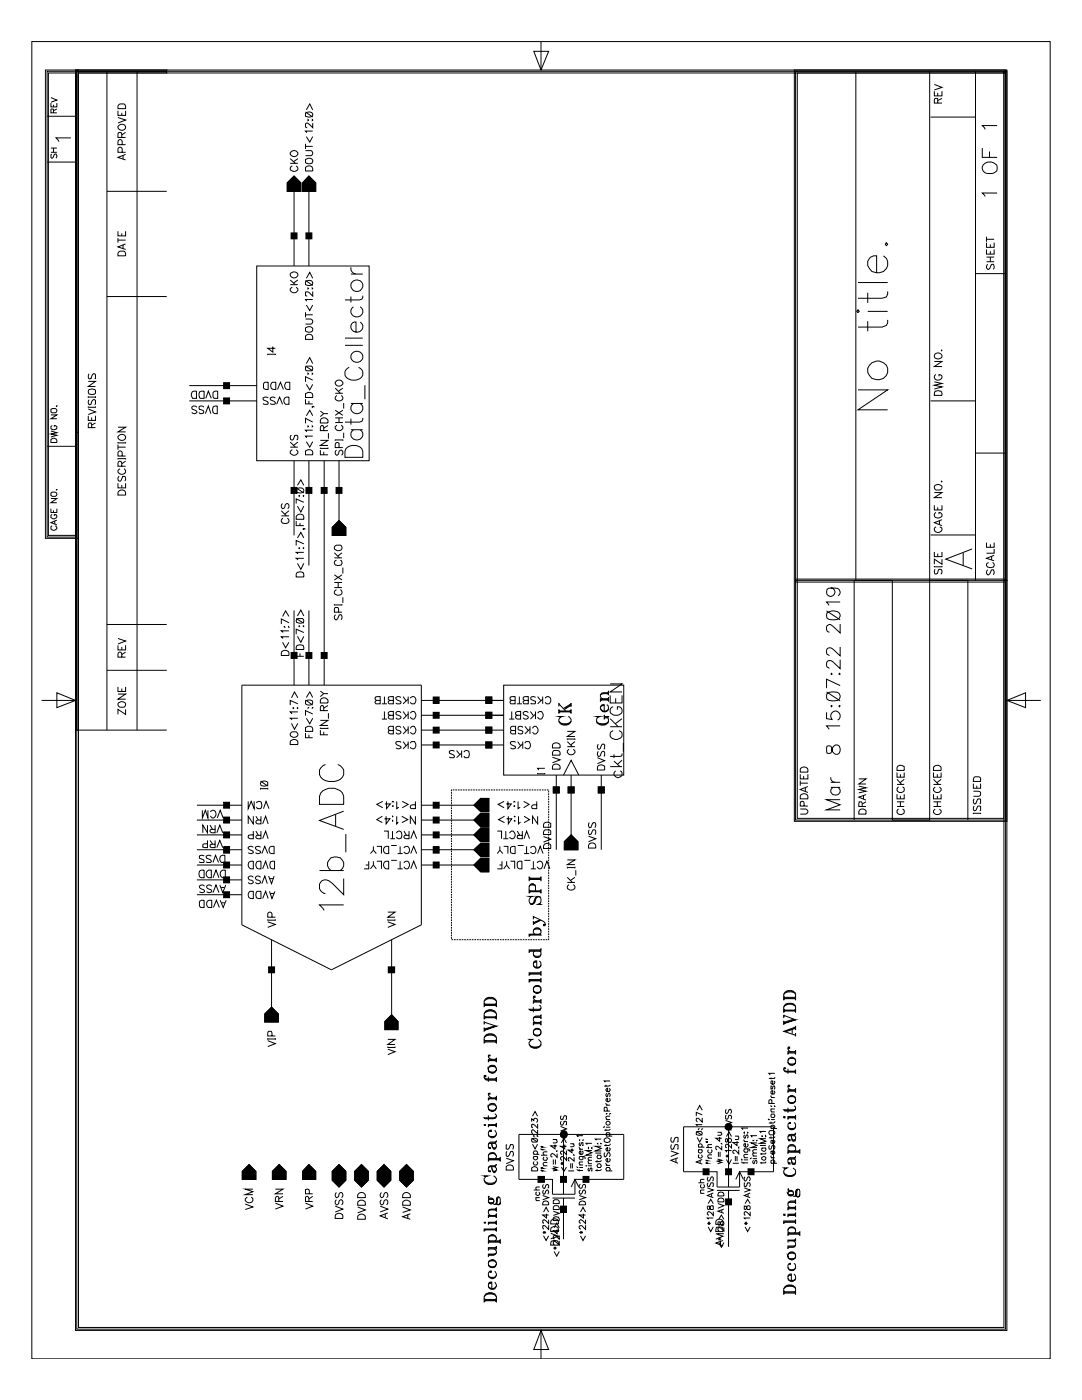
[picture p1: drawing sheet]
<svg xmlns="http://www.w3.org/2000/svg" width="216mm" height="279mm" viewBox="0 0 216 279" stroke-linecap="round" stroke-linejoin="round" font-family="sans-serif">
<g fill="none" stroke="#000" stroke-width=".2">
<path d="M6.4 8.3h203.2v262.9h-203.2zM9.1 14h6.6v72.3h-.6v-71.7h-5.4v92.2h5.4v-20.5h.6v21.1h-6.6zM9.4 14.2h5.9v93h-5.9zM10.2 19.5l1.1 .5-1.1 .4M15.1 14h185.6v.6h-185v250.3h184.6v-250.7h.6v251.3h-185.8zM15.1 14h18.2v.6h-17.6v131.1h-.6zM15.3 14.2h185.4v251.1h-185.4zM21.3 14.2v131.5M27.3 14.2v131.5M106.5 10.2h3l-1.5 3.8zM108 8.3v5.7M158.5 14h42.4v101.8h-.6v-101.2h-41.2v148.7h41.2v-47.5h.6v48.1h-42.4z"/>
<path d="M158.8 14.2h41.9v149.5h-41.9zM170.8 14.2v101.6M185.5 14.2v101.6M186.4 18.2v.9h1.6v-.9M186.4 16.8l1.6 .6-1.6 .5M187.1 18.5v.6M188 19.6l-.9 .5M194.6 14.2v101.6M9.4 32.3h5.9M9.4 23.2h5.9M10.2 20.6v.7h1.1v-.7M10.2 30.4h1.1"/>
<path d="M10.2 29.5h1.1M10.3 30.7l-.1 .2v.5l.2 .2 .4-.8 .4-.1 .1 .4-.1 .5M10.7 22.5v-.7h-.5v.7h1.1M10.7 20.9v.4M10.7 29.5v.9M11.3 21.8l-.6 .3M14.1 27.5h-2.9l.6 .8M21.3 38.2h12M23.5 23.5l1.6 .5-1.6 .6M23.5 22.1v.9h1.6v-.9M23.8 25a.69 .69 0 0 1 1-.2 .69 .69 0 0 1 .1 1 .83 .83 0 0 1-.9 .1 .83 .83 0 0 1-.5-.7zM23.8 20.8h1.1l.2 .9h-1.6v-.5z"/>
<path d="M24.3 27.4l-.1-.9h-.6l-.1 .9h1.6M24.3 22.5v.5M24.4 30.4l-.1-.9-.3-.1-.3 .1-.2 .2v.7h1.6M24.4 28.9l-.1-.9-.3-.1h-.3l-.2 .4v.6h1.6M24.6 31v.7M25.1 30.8l-1.6 .6 1.6 .5M25.1 26.4l-.8 .5M57.3 36.5l1.4-1.4 1.3 1.4v1.7h-2.7zM57.9 32.6h1.5M57.9 31.7l1 .9M58.2 30.2a.7 .7 0 0 1 .8-.1 .7 .7 0 0 1 .4 .8 .78 .78 0 0 1-.9 .3 .78 .78 0 0 1-.6-.7zM58.3 33.1a.56 .56 0 0 0-.4 .6 .56 .56 0 0 0 .6 .5 .63 .63 0 0 0 .9-.2 .63 .63 0 0 0-.3-.9"/>
<path d="M58.7 38.2v14.9M59.4 31.7l-.8 .6M61 33.4a.8 .8 0 0 1 .7-.3 .8 .8 0 0 1 .7 .5v.5h-1.4zM61 31.8a.81 .81 0 0 1 .8-.2 .81 .81 0 0 1 .6 .7 .8 .8 0 0 1-.7 .4 .8 .8 0 0 1-.7-.4zM61 30.1h1h.2l.2 .4-.2 .5-1.2 .1M61 22.6a.84 .84 0 0 1 1.4 .3 1 1 0 0 1-1.4 .3zM61 29.2h1.4M61 28.7v1M61 22.4l1.4 1M61.1 27.3l.7 1.1 .6-1.1M61.1 21.9l.7-1.2 .6 1.2M61.5 23.9v.1z"/>
<path d="M61.6 35.1l1.4 1.4v1.7h-2.6v-1.7zM61.6 38.2v14.9M62.3 23.9v.1zM62.4 26.2h-1.4l.2 .3M62.4 24.6v.9l-1-.9h-.4v.7l.3 .2M185.7 23.4h8.9M187.1 20.6v-.9l-.5-.1-.2 .4v.6h1.6M196 29.5v1.9h3M196.2 32.9a1.63 1.63 0 0 1 2.8 .4 1.03 1.03 0 0 1-1.1 1.3 1.34 1.34 0 0 1-1.9-1.3zM197.4 30.2v1.2M199 38.5h-3l.6 .7M199 25.1h-3l.6 .7"/>
<path d="M21.3 59.2h12M23.5 46.1v1h1.6v-1M23.5 47.5v.9M23.5 47.9h1.6M23.8 50.2h1.1l.2 .9h-1.6v-.6zM24.3 46.6v.5M24.6 48.9v.7M25.1 48.7l-1.6 .6 1.6 .5M51.2 53.1h22.5v38.8h-22.5zM57.9 56.8h1.5M57.9 55.9l1 .9M58 54.5a.82 .82 0 0 1 .9-.2 .82 .82 0 0 1 .5 .6 .75 .75 0 0 1-.9 .6 .75 .75 0 0 1-.5-1z"/>
<path d="M58.1 46.5h1.2v1.2h-1.2zM58.3 57.3a.6 .6 0 0 0-.4 .7 .8 .8 0 0 0 .9 .4 .8 .8 0 0 0 .6-.7l-.3-.4M59.4 55.9l-.8 .6M61 56.2a.84 .84 0 0 1 1.4 .4 1 1 0 0 1-1.4 .2zM61 56l1.4 1M61 46.5h1.2v1.2h-1.2zM61.1 55.5l.7-1.1 .6 1.1M61.5 57.5v.2zM62.3 57.5v.2zM62.4 59.8h-1.4l.2 .3M62.4 58.2v.9l-.9-.8h-.5v.6l.3 .2M70 53.3a1.14 1.14 0 0 0 1 1.4"/>
<path d="M70 59.2v1.2M70 54.7h2.4M72.4 59l-.2 .7-.5 .2h-2.9M171.2 56.4h5.9M173.1 58.4v2.1M176.3 51.1a1.85 1.85 0 0 1 .7 2.2 1.85 1.85 0 0 1-2.1 1.1 1.78 1.78 0 0 1-1.7-1.1 1.78 1.78 0 0 1 .5-2l.6-.2h.6v3.3M176.9 48.4l.2 .4-.2 .2-.3-.2zM177.1 58.2v.5l-.2 .6-.9 .2h-4.8M194.6 54.6h6.1M196.9 49.8v.9h1.5v-.9M196.9 48.4v1h1.5v-1M196.9 52.2h1.5"/>
<path d="M196.9 51.3h1.5M196.9 47.8h1.5M196.9 47.2v1.1M197.1 52.7a.54 .54 0 0 0-.3 .6 .54 .54 0 0 0 .5 .5l.7-1.1a.51 .51 0 0 1 .4 .4 .51 .51 0 0 1-.1 .5l-.1 .2M197.6 48.8v.6M197.6 50.1v.6M197.6 51.3v.9M17.6 76.1h1.5l-1.5 1h1.5M17.6 79.1v.3M17.6 79.2h1.5M17.8 79.8l-.2 .3 .2 .7 .4-.2 .2-.6 .2-.2 .5 .1v.7l-.2 .2M17.8 77.7l.7-.1 .6 .3v.6l-.6 .2a.65 .65 0 0 1-.8-.2 .65 .65 0 0 1 .1-.8z"/>
<path d="M17.8 74.6l-.2 .4 .2 .6 .4-.1 .4-.9 .5 .2v.7l-.2 .1M19.1 79.1v.3M37.8 77h13.4M38.4 78.2l.8-.1v1.4h-.8l-.2-.5zM39.8 78.2l.9-.1v1.4h-.7l-.2-.2zM41.1 79.5l.5-1.4 .6 1.4M42.6 78.2l.8-.1v1.4h-.6l-.2-.2zM44.6 79.4h1.2v1.2h-1.2zM44.6 76.4h1.2v1.2h-1.2zM52.8 76.3h.7v1.4h-.5l-.4-.3v-.8zM53.4 70.6v.3M53.4 70.7h1.5"/>
<path d="M53.5 79.4l-.3-.2a.49 .49 0 0 0-.7 .5l1 .6-.1 .4h-.7l-.2-.2M54.4 76.3h.6v1.4h-.5a.82 .82 0 0 1-.1-1.4zM54.4 69.2v1.1l-1-.8h1.5M54.9 79.4l-.3-.2-.7 .2 .1 .4 .7 .3 .2 .2-.1 .4h-.7l-.2-.2M54.9 70.6v.3M55.4 77.7l.6-1.4 .6 1.4M56.8 79.4l.9-.2v1.5h-.7l-.2-.2-.2-.3zM57.1 76.3h.7v1.4h-.5a.87 .87 0 0 1-.2-1.4zM61 79.7v.9h1.4M61 78.6a.84 .84 0 0 1 1.4 .2v.5h-1.4zM61 73.2l.2-.1h.9a.55 .55 0 0 1 0 .9h-.9l-.2-.2zM61 67.1a.8 .8 0 0 1 .7-.4 .8 .8 0 0 1 .7 .5v.5h-1.4z"/>
<path d="M61 65.4a.81 .81 0 0 1 .8-.2 .81 .81 0 0 1 .6 .7 .8 .8 0 0 1-.7 .4 .8 .8 0 0 1-.7-.4zM61 63.7h1l.2 .1 .2 .3-.2 .5-1.2 .1M61 62.3v1M61 73.1l1.4 .9M61 62.8h1.4M61.1 76.7l.7 1.1 .6-1.1M61.1 72.6l.7-1.2 .6 1.2M61.1 60.9l.7 1.1 .6-1.1M61.5 74.5v.2zM62.3 74.5v.2zM62.4 75.9l-1.4-.7v1M66.9 78.5h1.5"/>
<path d="M66.9 77.5l1 1M67.2 78.9a.57 .57 0 0 0-.3 .7 .57 .57 0 0 0 .6 .4 .63 .63 0 0 0 .8-.2 .63 .63 0 0 0-.2-.9M67.2 75.9a.66 .66 0 0 1 1 .1 .66 .66 0 0 1-.1 1 .66 .66 0 0 1-1-.1 .66 .66 0 0 1 .1-1zM68.4 77.5l-.8 .6M68.8 68.9h3.6M68.8 67.5h3.6M69.7 73.3a1.31 1.31 0 0 0-.9 1.5 1.31 1.31 0 0 0 1.4 1.1 1.64 1.64 0 0 0 2.2-1.7l-.2-.4-.7-.5M70.5 61.2a1.13 1.13 0 0 0-.1 1.7 1.13 1.13 0 0 0 1.6 0 1.13 1.13 0 0 0-.1-1.7M71.9 64.3a1.13 1.13 0 0 1 .2 1.6 1.13 1.13 0 0 1-1.6 .1 1.13 1.13 0 0 1-.1-1.6l.6-.1v2M72.8 76.9v2.8M171.2 77.8h5.9l-5.9 4h5.9M171.2 61.8l.3 .3-.3 .3-.3-.3z"/>
<path d="M173.1 64.1v2M173.1 62.1h4M173.5 72.9a1.98 1.98 0 0 1 2.6-.6 1.98 1.98 0 0 1 .8 2.6 2.06 2.06 0 0 1-2.5 .8 2.06 2.06 0 0 1-1.3-2.2zM177.1 63.8v.6l-.2 .5-.9 .4h-4.8M186.4 76.2l1.6 .3-1.6 .4 1.6 .3-1.6 .4M186.4 72.1h1.6l-1.6 1.1h1.6M186.6 78.1l.8-.1a.55 .55 0 0 1 .6 .5v.4h-1.6zM186.6 70.6a.77 .77 0 0 1 .9-.1 .77 .77 0 0 1 .4 .9 .82 .82 0 0 1-.9 .2 .82 .82 0 0 1-.6-.6zM186.8 74.8a.64 .64 0 0 0-.2 .9 .64 .64 0 0 0 .9 .1 .52 .52 0 0 0 .5-.6 .52 .52 0 0 0-.6-.4v.3M187.9 69.8v.2zM9.4 89.1h5.9M10.2 99.5h1.1l-1.1 .8h1.1"/>
<path d="M10.2 98.4l.2-.2h.6l.3 .2v.3l-.3 .4h-.6l-.2-.2zM10.2 87.7a.69 .69 0 0 1 1.1 .2v.4h-1.1zM10.2 86l1.1 .4-1.1 .2 1.1 .3-1.1 .3M10.2 82.8h1.1l-1.1 .8h1.1M10.2 81.7l.2-.2h.6l.3 .2v.3l-.3 .4h-.6l-.2-.2zM10.4 84.9l-.2 .2v.4a.66 .66 0 0 0 .7 .3 .66 .66 0 0 0 .4-.6l-.3-.3h-.2v.3M11.2 97.7h.1zM11.2 81h.1zM17.6 83v.9h1.5v-.9M17.6 81.6l1.5 .6-1.5 .5M17.6 81.1v.3M17.6 81.3h1.5"/>
<path d="M18.3 85.3l-.1-.9h-.4l-.2 .4v.5h1.5M18.3 83.3v.6M19.1 84.4l-.8 .4M19.1 81.1v.3M23.5 96.4v1h1.6v-1M23.5 85.3h1.6l-1.6 .9h1.6M23.5 88.2v.3M23.5 88.7v1M23.5 91.4v.3M23.5 91.5h1.6M23.5 89.2h1.6M23.5 88.4h1.6"/>
<path d="M23.8 98l.3-.2a.77 .77 0 0 1 1 .5v.5h-1.6v-.5zM23.8 95.1a.46 .46 0 0 0-.3 .6 .46 .46 0 0 0 .6 .2l.4-.8h.4l.2 .3-.2 .6M23.8 86.9a.69 .69 0 0 1 1-.2 .69 .69 0 0 1 .1 1 .83 .83 0 0 1-.9 .1 .83 .83 0 0 1-.5-.7zM24 93.6a.6 .6 0 0 0-.5 .6 .8 .8 0 0 0 .9 .5 .8 .8 0 0 0 .7-.8l-.4-.3M24.3 93l-.1-.8-.2-.2-.3 .1-.2 .4v.5h1.6M24.3 96.8v.6M24.4 91l-.1-.8-.3-.2-.3 .1-.2 .2v.7h1.6M25.1 92l-.8 .5M25.1 88.2v.3M25.1 91.4v.3M37.8 80h13.4M39.3 81.3a.5 .5 0 0 0-.6-.3 .5 .5 0 0 0-.3 .6l.9 .5a.55 .55 0 0 1-.5 .5 .55 .55 0 0 1-.5-.3"/>
<path d="M40.6 81.3a.46 .46 0 0 0-.6-.3 .46 .46 0 0 0-.2 .6l.8 .4v.3a.54 .54 0 0 1-.9 0M41 82.5l.6-1.5 .5 1.5M42.5 81.3l.4-.3h.4v1.5a.85 .85 0 0 1-.8-.3 .85 .85 0 0 1 0-.9zM55.2 80.7l.6-1.5 .6 1.5M57.9 89.2h1.5M57.9 88.2l1 1M58.1 97.3h1.2v1.2h-1.2zM58.2 86.9a.46 .46 0 0 0-.3 .6 .46 .46 0 0 0 .6 .2l.3-.7 .4-.1a.54 .54 0 0 1 0 .9M58.3 89.7a.6 .6 0 0 0-.4 .7 .8 .8 0 0 0 .9 .5 .8 .8 0 0 0 .6-.8l-.3-.4M58.7 91.9v14.9M59.1 97.4l1.5 1M59.2 97.6a.84 .84 0 0 1 1.4 .4 .88 .88 0 0 1-1.5 0z"/>
<path d="M59.4 96.9l.6-1.1 .6 1.1M59.4 88.2l-.8 .7M59.6 99h.2zM60.5 99h.1zM61 90a.84 .84 0 0 1 1.4 .3v.5h-1.4zM61 97.3h1.2v1.2h-1.2zM61.1 88.1l.7 1.1 .6-1.1M61.1 83l.7-1.1 .6 1.1M61.5 85v.2zM61.6 80v.6M61.6 91.9v21M62.3 85v.2z"/>
<path d="M62.3 81.1v.2v-.2l.4 .2M62.4 87h-1.4l.2 .4M62.4 85.9h-1.4l.2 .3M62.4 84.2l-1.4-.7v1M63.9 89.8v1h1.5M63.9 87.9h1.5l-1.5 1h1.5M63.9 89.3v.3M63.9 89.5h1.5M63.9 82l.7 .5M64.1 97.3h1.2v1.2h-1.2zM64.1 83.6a.85 .85 0 0 1 1-.1 .85 .85 0 0 1 .3 .9h-1.5zM64.6 85.9l-.1-.9-.3-.1-.3 .4v.6h1.5"/>
<path d="M64.6 90.2v.6M64.7 91.9v44.8M65.4 82.5h-.8l-.7 .6M65.4 89.3v.3M65.4 84.9l-.8 .5M65.5 86.4v1.1M66.9 87.7v.3M66.9 87.8h1.5M66.9 84.3h1.5M66.9 83.4h1.5M66.9 81.9l1.5 1M67.1 97.3h1.1v1.2h-1.1z"/>
<path d="M67.1 89.8a.6 .6 0 0 0 0 1l.4-.1 .3-.8 .4-.1a.6 .6 0 0 1 0 1M67.2 84.8a.66 .66 0 0 0-.1 1 .66 .66 0 0 0 1 .1l.3-.4v-.3l-.3-.4M67.6 89.3v-.8l-.2-.2-.3 .1-.2 .3v.6h1.5M67.6 83.4v.9M67.6 91.9v13.5M68.4 87.7v.3M68.4 81.9l-1.5 1M68.6 80.4v1.1M68.6 86.4v1.1M69.3 89.2a2.21 2.21 0 0 1 2.9 .4l.2 .5v1.2h-3.6v-1.2l.2-.5zM70 85.8h2.4M70 83.6v1.2"/>
<path d="M70 80.5h2.4M70.5 85.8a1.13 1.13 0 0 0-.1 1.6 1.13 1.13 0 0 0 1.6 0 1.13 1.13 0 0 0-.1-1.6M70.5 80.5a1.13 1.13 0 0 0-.1 1.7 1.13 1.13 0 0 0 1.6 0 1.13 1.13 0 0 0-.1-1.7M72.4 83.4l-.2 .7-.5 .1h-2.9M185.7 80h8.9M186.4 98.3h1.6l-1.6 1h1.6M186.5 96.9a.82 .82 0 0 1 .9-.2 .82 .82 0 0 1 .6 .7l-.5 .4h-.7l-.4-.4zM187.9 96v.2zM194.6 90.4h6.1M10.2 101.5v.8h1.1v-.8M10.4 105l-.2 .2v.4a.66 .66 0 0 0 .7 .2 .66 .66 0 0 0 .4-.6l-.1-.2h-.2M10.4 102.7l-.2 .2v.4a.66 .66 0 0 0 .7 .2 .66 .66 0 0 0 .4-.5l-.1-.3h-.4v.3"/>
<path d="M10.7 101.9v.4M10.9 104v.6M11.3 103.8l-1.1 .5 1.1 .4M56.1 103h1.6M56.1 101.9l1.1 1.1M56.4 100.5a.6 .6 0 0 0 0 1l.4-.2 .2-.6 .4-.2a.6 .6 0 0 1 0 1M56.5 103.5a.53 .53 0 0 0-.4 .6 .53 .53 0 0 0 .6 .4 .61 .61 0 0 0 .8-.2 .61 .61 0 0 0-.1-.8h-.1M57.7 101.9l-.9 .7M59.1 104v.9h1.5M59.2 114.4l.5-.3 .8 .1 .1 .9h-1.5zM59.2 103a.82 .82 0 0 1 1.4 .1v.5h-1.5zM59.4 112.4l.6 1.2 .6-1.2"/>
<path d="M59.4 107.4l.6-1.1 .6 1.1M59.4 101l.6 1.2 .6-1.2M59.6 109.4h.2zM59.9 104.4v.5M60.5 109.4h.1zM60.5 105.5v.2v-.2l.4 .2M60.6 111.4h-1.5l.3 .4M60.6 110.2h-1.5l.3 .4M60.6 108.5l-1.5-.6v1M60.6 100.2l-1.5-.6v.9M66.7 117.3h1.5M66.7 116.2h1.5"/>
<path d="M66.7 114.7l1.5 1M66.7 111.3h1.5M66.7 110.3l1 1M67 108.9l.9-.1a.64 .64 0 0 1 .2 .9 .64 .64 0 0 1-1 .1 .49 .49 0 0 1-.4-.4 .49 .49 0 0 1 .3-.5zM67.1 117.7a.56 .56 0 0 0-.4 .6 .56 .56 0 0 0 .6 .5 .63 .63 0 0 0 .9-.3 .63 .63 0 0 0-.3-.8M67.1 111.8a.52 .52 0 0 0-.4 .6 .52 .52 0 0 0 .6 .5 .65 .65 0 0 0 .8-.2 .65 .65 0 0 0 0-.9h-.2M67.5 116.2v1.1M67.6 103.9l1.4 1.3v1.6h-2.7v-1.6zM68.2 114.7l-1.5 1M68.2 110.3l-.8 .7M68.4 113.3v1.2M68.4 119.2v1.1"/>
<path d="M158.8 115.6h41.9v.6h-41.9zM158.8 115.8h41.9M165.8 117.3a.85 .85 0 0 1 .7 1.1 .85 .85 0 0 1-1.2 .6 .85 .85 0 0 1-.3-1.3 2.13 2.13 0 0 1 2.5 0l.1 .7-.4 .5M185.7 106.8h8.9M186.4 100.8v1h1.6v-1M186.4 110.2v.9h1.6v-.9M186.4 112.9v.3M186.4 113.1h1.6M186.6 113.6l-.2 .4 .2 .6 .4-.1 .4-.9h.3a.54 .54 0 0 1 0 1M186.8 105.2a.64 .64 0 0 0-.2 .9 .64 .64 0 0 0 .9 .1 .52 .52 0 0 0 .5-.5 .52 .52 0 0 0-.5-.5M186.8 102.3a.64 .64 0 0 0-.2 .9 .64 .64 0 0 0 .9 .1l.5-.3a.57 .57 0 0 0-.6-.7v.3M187.1 101.3v.5"/>
<path d="M187.1 110.5v.6M187.5 104v.6M188 103.7l-1.6 .6 1.6 .6M188 111.6v1l-1.6-1v1M188 112.9v.3M192.2 110.3v2.6M194 109.6l-5.3 2 5.3 1.9M196.9 108.3v.9h1.5v-.9M197.1 113.7a.54 .54 0 0 0-.3 .6 .54 .54 0 0 0 .5 .4l.7-1a.51 .51 0 0 1 .4 .3 .51 .51 0 0 1-.1 .6l-.1 .1M197.3 112.3a.52 .52 0 0 0-.4 .6 .52 .52 0 0 0 .5 .4 .61 .61 0 0 0 .8-.2 .61 .61 0 0 0 0-.7l-.2-.1M197.6 108.6v.6M197.9 111v.8"/>
<path d="M198.4 110.8l-1.5 .6 1.5 .5M198.4 109.6v.8h-1.5M8.3 139.8h6.8M11.3 138.3l3.8 1.5-3.8 1.4zM21.3 133.8h12M21.3 124.6h12M23.5 138.5h1.6l-1.6 1h1.6M23.5 137.1v.9h1.6v-.9M23.5 128.8v.9h1.6v-.9M23.5 127.4l1.6 .5-1.6 .6M24.3 131.1l-.1-.8-.2-.2-.3 .1-.2 .4v.5h1.6M24.3 129.1v.6"/>
<path d="M24.3 137.4v.6M25.1 130.1l-.8 .5M48.3 136.7h35.8v47.9l-18 8.9-17.8-8.9zM56.2 130a.87 .87 0 0 1 1.5 .3v.5h-1.6zM56.4 128.2l.6 1.1 .7-1.1M56.4 123l.6-1.1 .7 1.1M56.7 125.1h.1h-.2zM57.6 125.1h.1h-.2zM57.7 127.1h-1.6l.4 .3M57.7 125.9h-1.6l.4 .3M57.7 124.3l-1.6-.8v1M58.1 130.2h1.2v1.2h-1.2z"/>
<path d="M58.2 139.3l.6-1.2 .6 1.2M58.7 121.8v14.9M59.1 130v1h1.5M59.1 123.4l1.5 1M59.2 123.6l.2-.2h1a.48 .48 0 0 1 0 .9l-.4 .1a.77 .77 0 0 1-.9-.5zM59.4 128.8h1.1l.1 .8h-1.5v-.4zM59.4 127l.6 1.2 .6-1.2M59.4 122.9l.6-1.1 .6 1.1M59.6 125h.2zM59.9 130.4v.6M60.5 125h.1zM60.6 126.2l-1.5-.6v1"/>
<path d="M61 139.9l.6-.2a.63 .63 0 0 1 .8 .6 .81 .81 0 0 1-1.4 0zM61 139.7l1.4 1M61 130.2h1.2v1.2h-1.2zM61.1 139.2l.7-1.1 .6 1.1M61.6 121.8v14.9M63.9 137.9l.7 .5M64.1 130.2h1.2v1.2h-1.2zM64.1 139.4a.85 .85 0 0 1 1 0 .85 .85 0 0 1 .3 .9h-1.5zM65.4 138.4h-.8l-.7 .6M66.7 120.6v.2M66.7 120.7h1.5M67 122.7a.6 .6 0 0 0 0 1l.4-.3 .2-.6 .2-.1h.3l.1 .3-.1 .7"/>
<path d="M67.6 122.2l-.1-.9-.6-.1-.2 .4v.6h1.5M68.2 120.6v.2M75.2 139.8l-.4 .2 .2 .5h.9v-1.5h-.7l-.4 .3 .2 .4 .9 .1M76.7 139v1.5M77.9 139.8l-.4 .2 .1 .4 .9 .1v-1.5l-.9 .1-.1 .2 .1 .4 .9 .1M80 139.2l-.3-.2-.7 .2v.2l.2 .3 .7 .3 .1 .1-.2 .4h-.6l-.2-.2M80.4 139l.6 .9M81.4 139v1.5M81.4 139.5l-1 1M81.9 139.4a.57 .57 0 0 1 .6-.4 .57 .57 0 0 1 .5 .5v.5l-.3 .5h-.6l-.2-.4M84.1 139.8h16.4M86.4 139.1h1.2v1.3h-1.2z"/>
<path d="M96.9 139.1h1.2v1.3h-1.2zM96.9 139.1l1.2 1.3M98.1 139.1l-1.2 1.3M100.5 136.7h24v18h-24zM102.1 139.8l-.3 .2 .1 .4 .9 .1v-1.5h-.7l-.3 .3v.2l.3 .3h.7M103.6 139v1.5M104.7 139.8l-.3 .2 .2 .5h.8v-1.5h-.7l-.3 .3 .2 .4 .8 .1M106.8 139.2l-.3-.2-.6 .2 .1 .4 .8 .4v.5h-.8l-.1-.2M107.3 139l.7 .9M108.3 139v1.5M108.3 139.5l-1 1M108.8 139.4a.57 .57 0 0 1 .6-.4 .57 .57 0 0 1 .5 .5v.5l-.3 .5h-.5l-.3-.4"/>
<path d="M119.8 139.7h1.6M120 139.6h1.3M120 139.7l-.2 .3M120.1 139.7l-.3 .1M121.2 139.7l.2 .1M121.2 138.4l.2 .2M121.3 138.3l-1.2 .1M121.3 139.7l.1 .3M121.3 138.4l.1 .3M121.4 139.4h-1.6v.6M121.4 138.3h-1a.59 .59 0 0 0-.6 .5 .59 .59 0 0 0 .5 .6M121.4 138.4h-1.1l-.5 .3"/>
<path d="M121.4 137.8v1M121.4 139.1v.9M121.4 139.4h-.2M121.4 139.3l-.1 .1M121.4 138.1l-.2 .2M121.4 138l-.1 .3M121.8 138.8v1.5h2.3v-1.5M121.8 136.5h2.3l-2.3 1.6h2.3M122.9 139.4v.9M164.9 138.1l2.7 1.8M164.9 121.9l2.7 1.8M165 138.4a2.34 2.34 0 0 1 2.5 0 .9 .9 0 0 1-.4 1.4 2.75 2.75 0 0 1-2.1-.3z"/>
<path d="M165 122.3a1.75 1.75 0 0 1 2.6 .4l-.1 .7a2.34 2.34 0 0 1-2.5 0zM165.9 134.4v.2l-.1-.1zM167.5 134.4l.1 .1-.1 .1zM167.6 136.8l-2.7-1.2v1.7M167.6 131.7v1.7l-1.3-1.2a.74 .74 0 0 0-.7-.4 .74 .74 0 0 0-.7 .5l.1 .8 .5 .2M167.6 129.1v1.8l-1.3-1.3a.74 .74 0 0 0-.7-.3 .74 .74 0 0 0-.7 .5l.1 .8 .5 .2M167.6 124.5v1.8l-1.7-1.5a.6 .6 0 0 0-.6-.1 .6 .6 0 0 0-.4 .4v.5a.55 .55 0 0 0 .6 .6M167.6 120.1h-2.7l.5 .7M200.9 139.8l3.7-1.5v2.9zM200.9 139.8h6.8M15.3 145.7v-131.5h18h-18v131.5h18M23.6 140.3a.82 .82 0 0 1 .9-.3 .82 .82 0 0 1 .6 .7l-.4 .4h-.7a.57 .57 0 0 1-.4-.8z"/>
<path d="M25.1 141.6v1l-1.6-1v1M49.5 159.9v1.5l.6-1.5 .6 1.5v-1.5M52 157.2v.4M52 157.4h1.4M52 155.9l1.4 1M52.1 156.1a.99 .99 0 0 1 1.3 0v.6l-.6 .2a.63 .63 0 0 1-.8-.6zM53.4 157.2v.4M58 147.8a.87 .87 0 0 1 1.4 .3v.5h-1.5zM58 146.3l.3-.3h.8a.64 .64 0 0 1 .2 1 .64 .64 0 0 1-1 .1 .47 .47 0 0 1-.4-.3 .47 .47 0 0 1 .1-.5zM58.2 144.4l.6 1.1 .6-1.1M58.5 141.2v.2zM59.4 141.2v.2z"/>
<path d="M59.4 143.3h-1.5l.4 .4M59.4 142.1h-1.5l.4 .4M59.4 140.5l-1.5-.7v.9M61 146.3v.9h1.4M61 145.2a.84 .84 0 0 1 1.4 .3v.5h-1.4zM61.1 143.3l.7 1.1 .6-1.1M61.5 141.2h.1M61.6 146.6v.6M62.3 141.2h.1M62.4 142.5l-1.4-.7v1M63.9 145.7v.9h1.5M63.9 143.8h1.5l-1.5 1h1.5"/>
<path d="M63.9 145.2v.3M63.9 145.4h1.5M64 158.2a2.86 2.86 0 0 1 4.3 0l.3 .7v1.6h-4.8v-1.6zM64.6 141.8l-.1-.9-.3-.1-.3 .3v.7h1.5M64.6 146v.6M64.9 152.6a1.74 1.74 0 0 0-1.2 2 1.74 1.74 0 0 0 1.9 1.4 2.56 2.56 0 0 0 3-1.4 1.71 1.71 0 0 0-1.2-2M65.4 145.2v.3M65.4 140.8l-.8 .5M65.5 142.3v1.1M76.2 143.5h1M76.2 140.5h1M76.4 159.9l-1.2 .6 1.2 .7"/>
<path d="M76.7 142v1.5M77.1 159.9v1.5l.8-1h-1.1M77.9 145.8l-.3 .1-.1 .3 .4 .3h.6v-1.6l-.9 .1-.1 .3 .1 .4 .9 .1M77.9 142.7l-.4 .4 .1 .3 .3 .1h.6v-1.5h-.6l-.4 .2 .1 .5h.9M79.2 159.9v1.5l.4-.3M80 148.2l-.2-.2h-.6l-.2 .2v.2l.2 .3 .7 .2 .1 .2v.2l-.3 .1-.7-.1M80 145.2a.6 .6 0 0 0-1 0l.2 .5 .6 .2 .2 .3a.6 .6 0 0 1-1 0M80 142.2a.6 .6 0 0 0-1 0l.1 .4 .7 .3 .2 .4a.6 .6 0 0 1-1 0M80.3 159.9l1.1 .6-1.1 .7M80.4 148l.6 .8M80.4 144.9l.6 .9M80.4 142l.6 .8"/>
<path d="M81.4 142v1.5M81.4 144.9v1.6M81.4 148v1.4M81.4 148.4l-1 1M81.4 145.5l-1 1M81.4 142.5l-1 1M81.9 148.3l.2-.3h.6a.81 .81 0 0 1 .3 .9 .81 .81 0 0 1-.7 .5l-.4-.3M81.9 145.4a.56 .56 0 0 1 .6-.5 .56 .56 0 0 1 .5 .6 .63 .63 0 0 1-.3 .9 .63 .63 0 0 1-.8-.3M81.9 142.3a.64 .64 0 0 1 .9-.2 .64 .64 0 0 1 .1 1 .51 .51 0 0 1-.5 .4 .51 .51 0 0 1-.5-.4M82.9 159.9v1.5l-.9-.1-.1-.3 .1-.3 .9-.1M84.1 148.7h16.4M84.1 145.7h16.4"/>
<path d="M84.1 142.7h16.4M86.4 148.1h1.2v1.2h-1.2zM86.4 145.1h1.2v1.2h-1.2zM86.4 142.2h1.2v1.1h-1.2zM90.7 149.9l-.4-.1-.6 .1v.5l.7 .2 .3 .3-.2 .3h-.7l-.1-.2M91.1 149.8l.7 .8M92.1 149.8v1.4M92.1 150.3l-1 .9M92.6 150.1a.53 .53 0 0 1 .6-.3 .53 .53 0 0 1 .4 .6v.6l-.2 .2h-.6l-.2-.3M96.9 148.1h1.2v1.2h-1.2zM96.9 145.1h1.2v1.2h-1.2zM96.9 142.2h1.2v1.1h-1.2z"/>
<path d="M96.9 148.1l1.2 1.2M96.9 145.1l1.2 1.2M96.9 142.2l1.2 1.1M98.1 148.1l-1.2 1.2M98.1 145.1l-1.2 1.2M98.1 142.2l-1.2 1.1M100.6 159.9l-1.2 .6 1.2 .7M101.3 159.9v1.5l.7-1h-1M101.6 143.5h1M102.1 142v1.5M102.2 145.8h-.2l-.1 .2 .1 .4 .9 .1v-1.6h-.7l-.3 .4v.3l.3 .2h.7M102.9 148.2l-.2-.2h-.7l-.1 .2v.2l.2 .3 .7 .2 .1 .2v.2l-.4 .1-.6-.1"/>
<path d="M103.1 140.5h1M103.3 142.7l-.4 .4 .1 .3 .3 .1h.6v-1.5h-.6l-.4 .2 .1 .5h.9M103.3 148l.6 .8M103.4 159.9v1.5l.4-.3M104.3 145.2a.54 .54 0 0 0-.9 0v.3l.8 .4 .1 .3a.54 .54 0 0 1-.9 0M104.3 148v1.4M104.3 148.4l-1 1M104.5 159.9l1.1 .6-1.1 .7M104.7 148.3l.3-.3h.6a.81 .81 0 0 1 .3 .9 .81 .81 0 0 1-.7 .5l-.5-.3M104.7 144.9l.7 .9M105.4 142.2a.6 .6 0 0 0-1 0l.1 .4 .7 .3 .2 .4a.6 .6 0 0 1-1 0M105.7 144.9v1.6"/>
<path d="M105.7 145.5l-1 1M105.8 142l.6 .8M106.3 145.4a.6 .6 0 0 1 .6-.5 .8 .8 0 0 1 .5 .9 .8 .8 0 0 1-.8 .7l-.3-.4M106.8 142v1.5M106.8 142.5l-1 1M107.1 159.9v1.5l-.9-.1-.1-.3 .2-.3 .8-.1M107.3 142.3a.64 .64 0 0 1 .9-.2 .64 .64 0 0 1 .1 1 .51 .51 0 0 1-.5 .4 .51 .51 0 0 1-.5-.4M107.3 154.3v.2M107.3 154.4h1.4M108.7 153.3h-1.4l.2 .4M108.7 154.3v.2M110.2 151.1l1.6 .5-1.6 .6"/>
<path d="M110.3 148.5a.87 .87 0 0 1 1.5 .3v.5h-1.6zM110.4 157.1h1.2v1.1h-1.2zM110.4 152.7a.85 .85 0 0 1 1-.1 .85 .85 0 0 1 .4 .9h-1.6zM110.4 149.9h1.1l.3 .3v.5h-1.6zM110.4 157.1l1.2 1.1M111 154.7v14.9M111.5 143.9a1.68 1.68 0 0 0 2.5 0M111.5 140.7l.2-.1 1.2 1.3M111.5 142.1h2.5M111.5 141.9h2.5M111.5 140.3v.7M111.5 141.6v.8"/>
<path d="M111.5 141.7l.3 .2M111.5 141.6l.2 .3M111.5 140.4l.2 .2M111.6 157.1l-1.2 1.1M111.7 142h2.1M111.7 142.1l-.2 .2M111.8 142.1l-.3 .1M111.8 144.4a1.54 1.54 0 0 0 1.8 0M112.4 154.7l1.6-3 1.5 3M113.2 146h1.5l-1.5 1h1.5M113.2 147.4v.3M113.2 149h1.5"/>
<path d="M113.2 148l1 1M113.2 147.5h1.5M113.4 157.1h1.2v1.1h-1.2zM113.4 143a.87 .87 0 0 1 .6 1 .87 .87 0 0 1-1 .7 1.13 1.13 0 0 1-1.5-1.1l.3-.5 .4-.1h-.7l.3 .1M113.4 157.1l1.2 1.1M113.5 149.5a.66 .66 0 0 0-.1 1 .66 .66 0 0 0 1 0l.3-.3v-.3l-.3-.4M113.7 142.1l.3 .1M113.8 142.1l.2 .2M114 140.4l-.3 .3 .3 .3M114 140.7l-1.3 .9M114 140.6l-1.3 .8M114 140.5l-1.6 .9"/>
<path d="M114 140.3v.8M114 141.6v.8M114 154.7v14.9M114 141.7l-.3 .2M114 141.6l-.2 .3M114.6 157.1l-1.2 1.1M114.7 147.4v.3M114.7 148l-.8 .7M119 143.9a1.59 1.59 0 0 0 2.4 0M119.2 151.2l1.5 .6-1.5 .6M119.3 152.9l.5-.2 .9 .2v.8h-1.5zM119.4 157.1h1.2v1.1h-1.2z"/>
<path d="M119.4 144.4a1.43 1.43 0 0 0 1.7 0M119.4 149.9l-.2 .4 .2 .7 .4-.2 .4-.9 .5 .2v.7l-.2 .2M119.4 148.5l-.2 .4 .2 .6 .4-.1 .4-.9 .5 .2v.7l-.2 .1M119.4 157.1l1.2 1.1M119.8 141.4a.87 .87 0 0 0 .8 .5 .87 .87 0 0 0 .8-.5M120 154.7v14.9M120.2 141.9h.9M120.4 140.7l-.3 .1M120.6 143h.8l-.1 .3a.89 .89 0 0 1-.7 1.4 1.13 1.13 0 0 1-1.6-1.1l.4-.5 .3-.1h-.7l.4 .1M120.6 143.3h.7M120.6 140.8h-.4l-.4 .3M120.6 142.7v.9"/>
<path d="M120.6 142.9l.1 .1M120.6 142.7l.1 .3M120.6 157.1l-1.2 1.1M120.7 143.1h.5M120.7 143.3l-.1 .1M120.7 143.3h-.1M121.1 140.6a.8 .8 0 0 1 .1 1.2 .8 .8 0 0 1-1.1 .1 .8 .8 0 0 1 0-1.2l.5-.1v1.3M121.8 153h2.3M121.8 145h2.3M121.8 143.4l1.6 1.6M122.3 145.8l-.5 .3a1.1 1.1 0 0 0 .4 1.3 1.1 1.1 0 0 0 1.3 0l.3-.1 .3-.4-.1-.8-.5-.3M122.3 141.1a.87 .87 0 0 0-.6 1 .87 .87 0 0 0 1 .6 1.07 1.07 0 0 0 1.1-.2 1.07 1.07 0 0 0 .2-1.1l-.2-.3h-.6v.5"/>
<path d="M122.5 151.9l1.2 1.1M122.5 150.5v.8M122.9 153.8a.76 .76 0 0 0-.1 1.2 .76 .76 0 0 0 1.1 0 .76 .76 0 0 0-.1-1.2M124.1 150.4l-.1 .5-2.2 .1M124.1 151.7l-.9 .9M124.1 143.4l-1.3 1M124.4 148.3v1.7M159.7 154.5v.9h1.5v-.9M159.7 156.3h1.5M159.7 155.8v1M159.8 158.7a.87 .87 0 0 1 1.4 .2v.5h-1.5zM159.8 153.3a.87 .87 0 0 1 1.4 .3v.5h-1.5z"/>
<path d="M160.4 154.9v.5M160.7 157.2v.7M161.2 157l-1.5 .6 1.5 .6M164.9 142.2v1.2l1.1 .2a.98 .98 0 0 1 0-1.4 .98 .98 0 0 1 1.4 0 .98 .98 0 0 1 0 1.4l-.3 .1M165 148.9v1.4a.65 .65 0 0 0 .9-.3 1.01 1.01 0 0 1 .4-1 1.01 1.01 0 0 1 1.1-.2 .98 .98 0 0 1 .2 1.1 .98 .98 0 0 1-.9 .6 1.36 1.36 0 0 1-.8-1.3 .65 .65 0 0 0-.9-.3zM165.8 155.1a.87 .87 0 0 0 .8 1M165.8 140.9h.2l-.1 .2zM165.8 157.1h1.8M165.8 156.1h1.8M166.2 157.1a.91 .91 0 0 0 .3 1.6 .91 .91 0 0 0 1.1-1.1l-.4-.5M167.4 140.9h.2l-.1 .2zM167.6 159.6h-2.7l2.7 1-2.7 1h2.7"/>
<path d="M167.6 144.9h-2.7l.5 .6M171.4 156.9l1.4 .3-1.4 .4 1.4 .3-1.4 .3M171.4 155.4h1.4l-1.4 1.1h1.4M172.3 158.7v.8M172.8 158.6l-1.4 .5 1.4 .6M179 158.5v.9h1.4v-.9M179 154.2v.9h1.4v-.9M179 156.5h1.4M179 155.5l.9 1M179.2 152.9l.7-.2 .5 .3v.8h-1.4zM179.3 157.1a.57 .57 0 0 0-.3 .6 .57 .57 0 0 0 .5 .5h.4l.5-.4v-.5l-.3-.2M179.7 154.5v.6"/>
<path d="M179.7 158.8v.6M180.4 155.5l-.8 .7M186.3 158.5v.9h1.5v-.9M186.3 154.2v.9h1.5v-.9M186.3 156.5h1.5M186.3 155.5l1 1M186.4 153a.87 .87 0 0 1 1.4 .2v.6h-1.5zM186.6 157.1a.66 .66 0 0 0-.1 .9 .66 .66 0 0 0 1 .1l.3-.4v-.3l-.3-.3M187 154.5v.6M187 158.8v.6M187.8 155.5l-.9 .7M194.2 157.9h1l.5 .3v.5l-.2 .1-1.3 .1"/>
<path d="M194.2 156.4v.9h1.5v-.9M194.4 159.4l-.2 .4a.52 .52 0 0 0 .4 .6l.6-1 .5 .1v.8l-.2 .1M194.4 155.1h1.1l.2 .2v.7h-1.5zM194.9 156.8v.5M39.3 178.6h9M39.3 175.6h9M39.3 172.6h9M39.3 169.6h9M39.3 166.6h9M39.3 163.7h9M39.3 160.7h9M39.8 173.9l.4-.2h.5v1.5h-.5a.86 .86 0 0 1-.4-1.3z"/>
<path d="M39.9 179.8l.8-.1v1.4h-.7l-.1-.2zM40.4 161.7v1.5l.6-1.5 .5 1.5v-1.5M40.7 170.9l-.3-.2-.6 .2v.4l.8 .3v.5h-.7l-.1-.1M40.8 176.9a.55 .55 0 0 0-.6-.3 .55 .55 0 0 0-.4 .4l.2 .3 .6 .2 .2 .3v.2l-.3 .1-.7-.1M41.2 174l.5-.3h.5v1.5l-.7-.1a.8 .8 0 0 1-.3-1.1zM41.4 179.8l.8-.1v1.4h-.6l-.2-.2-.2-.3zM41.4 167.7v1.5l-.9-.1 .1-.6 .8-.1M41.4 164.7v1.5l-.9-1.5v1.5M41.9 167.7l.5 .8M41.9 164.7l.5 .8M42 162.1a.64 .64 0 0 1 .9-.2 .64 .64 0 0 1 .1 .9 .6 .6 0 0 1-.7 .4l-.3-.4M42.2 170.9l-.4-.2a.49 .49 0 0 0-.7 .4l1.1 .7-.2 .3h-.7l-.2-.1"/>
<path d="M42.2 176.9a.6 .6 0 0 0-1 0l.2 .4 .7 .2 .1 .3v.2l-.3 .1-.7-.1M42.5 178.1l.6-1.5 .6 1.5M42.5 175.2l.6-1.5 .6 1.5M42.5 172.1l.5-1.4 .6 1.4M42.9 167.7v1.5l-.9-.1v-.5l.9-.1M42.9 164.7v1.5h-.7l-.3-.3 .2-.4h.8M43.3 169.2l.6-1.5 .6 1.5M43.3 166.2l.6-1.5 .6 1.5M43.3 163.2l.6-1.5 .6 1.5M43.9 176.6l.6 1.5 .5-1.5M43.9 179.7l.6 1.4 .6-1.4M44 174l.5-.3h.5v1.5l-.7-.1a.8 .8 0 0 1-.3-1.1z"/>
<path d="M44 170.9l.9-.2v1.4h-.7l-.2-.1-.1-.4zM44.1 177.1h.7M44.6 178h1.2v1.2h-1.2zM44.6 175h1.2v1.2h-1.2zM44.6 172h1.2v1.2h-1.2zM44.6 169h1.2v1.3h-1.2zM44.6 166h1.2v1.2h-1.2zM44.6 163.1h1.2v1.2h-1.2zM44.6 160.1h1.2v1.2h-1.2zM49.7 172l.8-.1v1.5a.85 .85 0 0 1-.9-.4 .85 .85 0 0 1 .1-1zM49.9 177.9h.6v1.4h-.5a.82 .82 0 0 1-.1-1.4zM50.5 175.1a.6 .6 0 0 0-1 0l.3 .5 .6 .2 .1 .3a.6 .6 0 0 1-1 0"/>
<path d="M50.5 169.1l-.3-.2-.7 .2 .2 .4 .8 .3v.2v.2l-.3 .1-.7-.1M50.5 165.9v1.5h-.6l-.4-.3 .1-.4 .9-.1M50.5 162.9v1.5l-1-1.5v1.5M51.1 165.9l.5 .8M51.1 162.9l.5 .8M51.1 178.1l.2-.2h.8v1.4l-1-.1zM51.2 160.3a.53 .53 0 0 1 .6-.4 .53 .53 0 0 1 .4 .6v.7l-.2 .2h-.6l-.2-.4M51.3 172l.8-.1v1.5a.84 .84 0 0 1-1-.4 .84 .84 0 0 1 .2-1zM52 175.1a.5 .5 0 0 0-.6-.3 .5 .5 0 0 0-.3 .6l.7 .4 .2 .2a.58 .58 0 0 1-1 .1M52 169.1l-.4-.2-.6 .2v.2l.2 .3 .7 .2 .1 .4-.4 .1-.6-.1M52.1 165.9v1.5h-.7l-.3-.3 .1-.4h.9M52.1 162.9v1.5h-.7l-.3-.1v-.3l.1-.3h.9"/>
<path d="M52.2 176.4l.6-1.6 .5 1.6M52.2 170.3l.6-1.4 .6 1.4M52.4 179.3l.6-1.4 .5 1.4M52.4 173.4l.6-1.5 .5 1.5M52.4 167.4l.6-1.5 .5 1.5M52.4 164.4l.6-1.5 .5 1.5M52.6 161.4l.5-1.5 .6 1.5M53.6 174.8l.6 1.6 .5-1.6M53.8 177.9l.5 1.4 .6-1.4M53.8 175.3h.7M53.9 172l.9-.1v1.5h-.4a1 1 0 0 1-.5-1.4zM53.9 169l.8-.1v1.4h-.5a.78 .78 0 0 1-.3-1.3z"/>
<path d="M53.9 178.3h.8M63.8 173.7h4.8M66 173.7a1.48 1.48 0 0 1-.6-1.8 1.48 1.48 0 0 1 1.7-.9 1.45 1.45 0 0 1 1.5 1.1 1.45 1.45 0 0 1-.7 1.6M67 162.6v2.2M68.6 175.3v3.3l-2.3-2.3a1.48 1.48 0 0 0-2.3-.3l-.2 .4v1a1.4 1.4 0 0 0 1.1 .9M68.6 161.9l-4.8 1.8 4.8 1.8M69 166.5v3.6M73 172.6h.6M73.6 171.9v1.5h-1M74.5 171.9v.7l.6 .8M74.5 168.9v.8l.6 .6M74.5 172.6l-.6 .8"/>
<path d="M74.5 169.7l-.6 .6M75.2 171.9h.9v1.5M75.2 168.9h.9v1.4M76.3 162.9l-1.1 .7 1.1 .6M76.6 165.9h.9v1.5M76.7 172l.9-.1v1.5a.85 .85 0 0 1-.9-.4 .85 .85 0 0 1 0-1zM76.7 169.1l.9-.2v1.4h-.7a.77 .77 0 0 1-.2-1.2zM77 162.9v1.5l.8-1h-1.1M77.9 167.4h.9M78.1 171.7h1.1M78.1 168.7h1.1M78.3 163.7v.2z"/>
<path d="M78.3 162.9v.2zM78.3 160.9h.2zM78.3 160h.2zM78.3 165.9v1.5M79.2 166.3a.52 .52 0 0 1 .6-.4 .52 .52 0 0 1 .4 .6 .65 .65 0 0 1-.2 .8 .65 .65 0 0 1-.8-.1v-.2M79.2 162.9v1.5l.3-.3M79.3 173.4h1M79.3 170.3h1M79.8 168.9v1.4M79.8 171.9v1.5M80.2 162.9l1.2 .7-1.2 .6M80.6 172.2a.64 .64 0 0 1 .9-.2 .64 .64 0 0 1 .1 1 .51 .51 0 0 1-.5 .4 .51 .51 0 0 1-.5-.4"/>
<path d="M80.6 169.2a.57 .57 0 0 1 .6-.3 .57 .57 0 0 1 .5 .5v.4a.57 .57 0 0 1-.5 .6 .57 .57 0 0 1-.6-.4M80.6 165.9l.5 .8M81.6 165.9v1.5h-.6l-.4-.3 .2-.4h.8M82 173.4l.6-1.5 .5 1.5M82 170.3l.6-1.4 .5 1.4M82 167.4l.6-1.5 .5 1.5M82.9 162.9v1.5l-1-1.5v1.5M84.1 172.6h11.9M84.1 169.6h11.9M84.1 166.6h11.9M84.1 163.7h10.5M84.1 160.7h10.5"/>
<path d="M86.4 172h1.2v1.2h-1.2zM86.4 169h1.2v1.3h-1.2zM86.4 166h1.2v1.2h-1.2zM86.4 163.1h1.2v1.2h-1.2zM86.4 160.1h1.2v1.2h-1.2zM94.6 169.6l1.3-1.3h1.6v2.6h-1.6zM94.6 166.6l1.3-1.3h1.6v2.7h-1.6zM94.6 163.7l1.3-1.4h1.6v2.7h-1.6zM94.6 160.7l1.3-1.4h1.6v2.7h-1.6zM95.9 171.3h1.6v2.7h-1.6l-1.3-1.4zM99.2 165.9h.9v1.5M99.7 172.6h.5"/>
<path d="M99.7 168.9v.8l.6 .6M99.7 169.7l-.5 .6M100.2 171.9v1.5h-1M100.4 167.4h1M100.5 168.9h.8v1.4M100.7 162.9l-1.2 .7 1.2 .6M100.9 165.9v1.5M101.1 171.9v.7l.6 .8M101.1 172.6l-.6 .8M101.4 162.9v1.5l.7-1h-1M101.7 166.3a.6 .6 0 0 1 .7-.4 .8 .8 0 0 1 .4 .9 .8 .8 0 0 1-.8 .6l-.3-.4M101.9 171.9h.8v1.5"/>
<path d="M101.9 169.1l.9-.2v1.4a.81 .81 0 0 1-.9-.3zM102.5 160.9h.2zM102.5 160h.2zM102.7 163.7v.2zM102.7 162.9v.2zM103.2 165.9l.5 .8M103.3 172l.8-.1v1.5h-.5l-.3-.3zM103.3 168.7h1.2M103.5 162.9v1.5l.4-.3M104.2 165.9v1.5l-.9-.1v-.6h.9M104.6 162.9l1.1 .7-1.1 .6M104.6 167.4l.5-1.5 .6 1.5"/>
<path d="M104.6 170.3h1M104.6 171.7h1.2M105.1 168.9v1.4M105.6 177l.3-.4 .9 .1v.3M105.6 178h2.4M105.6 177.8h2.4M105.6 177.6l.2 .2M105.6 177.5l.1 .3M105.6 175.5h2.4M105.6 175.3h2.4M105.6 174.9v1M105.6 175.2l.2 .1"/>
<path d="M105.6 175l.1 .3M105.7 177.9h2.2M105.7 178l-.1 .2M105.7 175.3h2.2M105.7 175.5l-.1 .2M105.8 176.6h.8M105.8 178l-.2 .1M105.8 175.5l-.2 .1M105.9 179l-.3-.1h.7a.91 .91 0 0 0-.7 .7 .91 .91 0 0 0 .3 .9l.6-.2 .3-.3 .1-.7 .4-.3 .6 .2M105.9 169.2a.52 .52 0 0 1 .6-.3 .52 .52 0 0 1 .4 .5v.4a.52 .52 0 0 1-.4 .6 .52 .52 0 0 1-.6-.4M105.9 173.4h1M106.4 171.9v1.5"/>
<path d="M106.8 177.8v-.8a.6 .6 0 0 0-.4-.6 .6 .6 0 0 0-.7 .2l-.1 .4v1.3M107.2 179a1.7 1.7 0 0 0-.7 1.3h-.2M107.2 172.2a.64 .64 0 0 1 .9-.2 .64 .64 0 0 1 .1 1 .51 .51 0 0 1-.5 .4 .51 .51 0 0 1-.5-.4M107.3 170.3l.5-1.4 .6 1.4M107.3 162.9v1.5l-1-1.5v1.5M107.8 178l.2 .1M107.8 175.5l.2 .1M107.9 178l.1 .2M107.9 175.5l.1 .2M108 174.9v1M108 177.5v.8M108 177.6l-.2 .2"/>
<path d="M108 177.5l-.1 .3M108 175.2l-.2 .1M108 175l-.1 .3M108.5 167l1.4 .5-1.4 .6M108.5 173.4l.6-1.5 .6 1.5M108.6 168.5l.5-.2 .6 .2 .2 .2v.6h-1.4zM108.6 165.7h1.1l.2 .2v.6h-1.4zM108.6 164.3l.8-.2 .5 .2v.8h-1.4zM113.2 171.6h1.5l-1.5 1h1.5M113.2 176.1h1.5M113.2 175.1l1 1M113.2 173v.3"/>
<path d="M113.2 173.1h1.5M113.5 176.5a.57 .57 0 0 0-.3 .7 .57 .57 0 0 0 .6 .4 .63 .63 0 0 0 .8-.2 .63 .63 0 0 0-.2-.9M114 166.6l1.3 1.4v1.6h-2.7v-1.6zM114.7 175.1l-.8 .6M114.7 173v.3M114.9 173.7v1.1M117.4 166.9l1.5 .5-1.5 .6M117.6 168.4l.3-.2a.77 .77 0 0 1 1 .5v.5h-1.5zM117.6 165.6l-.2 .3 .2 .6h.3l.5-.9 .4 .1 .1 .5-.2 .3M117.6 164.2l-.2 .3a.52 .52 0 0 0 .4 .7l.6-1h.3l.2 .3-.2 .7M159.7 161.5h1.3a.5 .5 0 0 1 .2 .6 .5 .5 0 0 1-.4 .4h-1.1M160.4 160.9v-.9h-.6l-.1 .9h1.5"/>
<path d="M170.4 163.7v-47.9h7.7v47.9h7.4v-47.9h7.6v47.9M171.5 161.6l.4-.1 .7 .1 .2 .2v.7h-1.4zM172 161v-.9l-.5-.1-.1 1h1.4M172.8 160l-.8 .4M179 161h1.4M179 160h1.4M179.3 161.5a.57 .57 0 0 0-.3 .6 .57 .57 0 0 0 .5 .5h.4l.5-.4v-.5l-.3-.2M179.7 160v1M186.3 161h1.5M186.3 160h1.5M186.6 161.5a.66 .66 0 0 0-.1 .9 .66 .66 0 0 0 1 .1l.3-.4v-.3l-.3-.3M187 160v1"/>
<path d="M194.2 162.2v.3M194.2 162.3h1.5M194.4 160.9l-.2 .3 .2 .6 .3-.1 .5-.8 .5 .1v.7l-.2 .1M195.7 162.2v.3M42.6 181.1l.6-1.4 .6 1.4M44.2 180.2h.7M53.4 184l1.5 .5-1.5 .6M53.4 183.5v.2M53.4 183.6h1.5M53.6 193h1.2v1.1h-1.2zM54.2 187.5v15M54.3 183l-.1-.8-.3-.2-.3 .1-.2 .3v.6h1.5"/>
<path d="M54.9 183.5v.2M68.6 180.6h-4.8l.9 1.1M77.4 184l1.4 .5-1.4 .6M77.4 182h1.4l-1.4 1h1.4M77.4 183.5v.2M77.4 183.6h1.4M77.5 193h1.2v1.1h-1.2zM78.1 187.5v15M78.8 183.5v.2M96.6 199.8a1.68 1.68 0 0 1 2.5 0M96.9 199.4a1.54 1.54 0 0 1 1.8 0M105.6 195.7h2.4"/>
<path d="M105.6 194.4h2.4M105.7 180.3a.48 .48 0 0 0 .8-.3l.3-.7a.67 .67 0 0 1 1-.3l.1 .2a.94 .94 0 0 1-.6 1.3h.7l-.4-.2M105.7 195.7h2.2M105.7 195.7l-.1 .3M105.7 194.3h2.2M105.7 194.4l-.1 .2M105.7 189.7h2.2M105.7 189.8l-.1 .3M105.7 186.5h2.1M105.7 186.6l-.1 .3M105.8 195.7l-.2 .1M105.8 194.4l-.2 .1"/>
<path d="M105.8 189.8l-.2 .1M105.8 186.6l-.2 .2M106.4 197.5a.81 .81 0 0 1 .8-.8 .81 .81 0 0 1 .8 .7 .81 .81 0 0 1-.7 .9 .85 .85 0 0 1-.9-.8l.1 .3a.94 .94 0 0 0 1.4 0l.1-.3M106.4 197.4l.1-.3a.94 .94 0 0 1 1.4 0l.1 .3M106.4 192.5l.1 .3a.94 .94 0 0 0 1.4 0l.1-.3M106.4 190.4l.1 .2a.88 .88 0 0 0 1.5-.2M106.4 185.8l.1-.2a.95 .95 0 0 1 1.5 .2M106.4 183.2l.1-.2 2 .9 .3 .5-.1 .3h-.2v-.2h.2l-.2 .1M106.4 182.8v.7M106.4 183.8v.8M106.4 200h1.6M106.4 183.9l.1 .2"/>
<path d="M106.4 182.9l.1 .1M106.5 199.8h1.4M106.5 200l-.1 .2M106.6 199l-.1 .1h.3v-.3h-.3l-.1 .2a.68 .68 0 0 0 .7 .7M106.6 200l-.2 .1M106.6 184.1l-.2 .4M106.8 198h.8M106.8 196.8h.8M106.8 193h.8M106.8 189.8l-.3 .1a.79 .79 0 0 0 .7 1.2 .79 .79 0 0 0 .7-1.2l-.3-.1M106.8 190.8l.1 .2h.5l.2-.2M106.8 186.4a.76 .76 0 0 1 .2-1.3 .76 .76 0 0 1 1 1l-.4 .3"/>
<path d="M106.8 185.4l.1-.1h.5l.2 .1M106.9 191.9l-.3 .1M107.1 192l-.6 .1-.1 .3M107.6 191.8a.77 .77 0 0 1 .2 1.1 .77 .77 0 0 1-1.2 0 .77 .77 0 0 1 .2-1.1h.3v1.2M107.8 200l.2 .1M107.8 195.7l.2 .1M107.8 194.4l.2 .1M107.8 183.6l-1.4 .6M107.8 183.6l-1.4 .5M107.9 186.3l.1 .3h-2.4M107.9 186.4h-2.3v.5M107.9 200l.1 .2"/>
<path d="M107.9 195.7l.1 .3M107.9 194.4l.1 .2M108 199.7h-1.6v.6M108 195.5h-2.4v.6M108 194.1h-2.4v.6M108 189.2v.6h-2.4M108 189.6h-2.4v.6M108 193.8v.9M108 195.2v.9M108 199.4v.9M108 199.6l-.2 .1M108 199.5l-.1 .2"/>
<path d="M108 195.4l-.2 .1M108 195.3l-.1 .2M108 194.1h-.2M108 193.9l-.1 .2M108 189.5l-.2 .1M108 189.4l-.1 .2M108 183.6l-1.6 .8M156.4 199.6v-1.1a1.29 1.29 0 0 1 1.2-.8 1.29 1.29 0 0 1 1.2 .8v1.1M156.4 198.5a1.59 1.59 0 0 1 2.4 0M156.4 199.3h2.4M156.4 199.1h2.4M156.4 199l.2 .1"/>
<path d="M156.4 198.8l.1 .3M156.5 199.2h2.2M156.5 199.3l-.1 .3M156.6 199.3l-.2 .1M156.7 198a1.43 1.43 0 0 1 1.7 0M158.6 199.3l.2 .1M158.7 199.3l.1 .3M158.8 199l-.2 .1M158.8 198.8l-.1 .3M52.8 202.4l1.4-1.4 1.3 1.4v1.6h-2.7zM53.4 207.7l1.5 .6-1.5 .6M53.4 207.2v.3"/>
<path d="M53.4 207.3h1.5M54.3 206.8l-.1-.9-.6-.1-.2 .4v.6h1.5M54.9 207.2v.3M76.8 203.9l1.3-1.4 1.3 1.4v1.6h-2.6zM77.4 209.4l1.4 .5-1.4 .6M77.4 207.4h1.4l-1.4 1h1.4M77.4 208.9v.2M77.4 209h1.4M78.8 208.9v.2M96.6 215.1l.3 .2h2.2M96.6 208.3v-1.2a1.35 1.35 0 0 1 1.2-.8 1.35 1.35 0 0 1 1.3 .8v1.2M96.6 207.1a1.68 1.68 0 0 1 2.5 0"/>
<path d="M96.6 205.6l2.1-.8h.4l-2.5 .9M96.6 204.3l.2-.3 2.3 .8M96.6 203.5v-1.1a1.3 1.3 0 0 1 1.2-.9 1.3 1.3 0 0 1 1.3 .9v1.1M96.6 202.4a1.52 1.52 0 0 1 2.5 0M96.6 201v-1.2a1.35 1.35 0 0 1 1.2-.8 1.35 1.35 0 0 1 1.3 .8v1.2M96.6 207.9h2.5M96.6 207.7h2.5M96.6 207.6l.3 .1M96.6 207.4l.2 .3M96.6 203.8v.7M96.6 205.1v.8M96.6 205.3l.3 .1"/>
<path d="M96.6 205.1l.2 .3M96.6 204h.2M96.6 203.1h2.5M96.6 202.9h2.5M96.6 202.8l.3 .1M96.6 202.7l.2 .2M96.6 200.7h2.5M96.6 200.4h2.5M96.6 200.3l.3 .1M96.6 200.2l.2 .2M96.8 207.8h2.1M96.8 207.9l-.2 .2"/>
<path d="M96.8 203h2.1M96.8 203.1l-.2 .3M96.8 200.5h2.1M96.8 200.7l-.2 .1M96.9 214.7l-.1 .2h.1v-.3l-.3 .1a.76 .76 0 0 0 .6 .9h1.9M96.9 215.3l.3 .2h1.7M96.9 207.9l-.3 .1M96.9 205.6l-.3 .1M96.9 203.1l-.3 .2M96.9 200.7h-.3M96.9 206.7a1.54 1.54 0 0 1 1.8 0M96.9 201.9a1.54 1.54 0 0 1 1.8 0"/>
<path d="M97.5 213.5a.79 .79 0 0 1 .8-.9 .79 .79 0 0 1 .7 1 .79 .79 0 0 1-1.2 .4l-.3-.1v-.4v.2a.99 .99 0 0 0 1.6-.2M97.5 213.3l.1-.4a1.12 1.12 0 0 1 1.5 .4M97.5 214.9v1M97.5 219.3h1.6M97.5 211.7h1.6M97.5 219.2h1.4M97.5 219.3v.2M97.5 211.6h1.4M97.5 211.7v.2M97.6 218.3l-.1 .1h.3v-.2l-.3 .1a.79 .79 0 0 0 .6 .8M97.6 210.7h-.1h.3v-.1l-.3 .1a.68 .68 0 0 0 .6 .7M97.6 219.3l-.1 .2"/>
<path d="M97.6 211.7l-.1 .1M97.8 214h.9M97.8 212.9l.2-.2h.5l.2 .2M98.7 204.7l-2.1 .7M98.8 219.3l.3 .2M98.8 215.6h.3M98.8 211.7l.3 .1M98.8 207.9l.3 .1M98.8 203.1l.3 .2M98.8 200.7h.3M98.9 219.3l.2 .2M98.9 215.6l.2 .2"/>
<path d="M98.9 211.7l.2 .2M98.9 207.9l.2 .2M98.9 203.1l.2 .3M98.9 200.7l.2 .1M99.1 219.1h-1.6v.5M99.1 211.4h-1.6v.6M99.1 211.1v.9M99.1 215v.9M99.1 218.7v.9M99.1 218.9l-.3 .2M99.1 218.9l-.2 .2M99.1 215.2l-.3 .1"/>
<path d="M99.1 215.1l-.2 .2M99.1 211.3l-.3 .1M99.1 211.2l-.2 .2M99.1 207.6l-.3 .1M99.1 207.4l-.2 .3M99.1 202.8l-.3 .1M99.1 202.7l-.2 .2M99.1 200.3l-.3 .1M99.1 200.2l-.2 .2M105.6 208.4a1.45 1.45 0 0 0 2.4 0M105.9 208.9l.3 .1a1.8 1.8 0 0 0 1.4-.1M106.4 206.1a.79 .79 0 0 1 .9-.9 .79 .79 0 0 1 .6 1.1 .79 .79 0 0 1-1.1 .4l-.4-.6 .1 .2a.94 .94 0 0 0 1.4 0l.1-.2"/>
<path d="M106.4 205.9l.1-.2a.94 .94 0 0 1 1.4 0l.1 .2M106.4 204.3h1.6M106.4 201v1M106.5 204.1h1.4M106.5 204.3l-.1 .3M106.6 204.3l-.2 .1M106.8 206.6h.8M106.8 205.4h.8M107.4 207.4a.94 .94 0 0 1 .5 1 .94 .94 0 0 1-.8 .8 1.14 1.14 0 0 1-1.5-1.2l.7-.6h-.7l.3 .2M107.6 200.7a.54 .54 0 0 1 .2 .9l-2 .1-.2-.3h1.9l.5-.1M107.8 201.4l-.3 .2h-1.7M107.8 204.3l.2 .1"/>
<path d="M107.8 203l.2 .1M107.9 202.9l-1.3 .1M107.9 204.3l.1 .3M107.9 203l.1 .3M108 204h-1.6v.6M108 202.8h-1.1l-.4 .2-.1 .3a.63 .63 0 0 0 .4 .7M108 203h-1.2l-.3 .1-.1 .2M108 202.4v1M108 203.7v.9M108 204h-.2M108 203.8l-.1 .2M108 202.7l-.2 .1"/>
<path d="M108 202.6l-.1 .2M120.9 216.5v.4M121.1 218.2l-.2 .2 .2 .5 .1-.1 .1-.4 .2-.2 .2 .1 .1 .3-.2 .3M121.6 219.2a.39 .39 0 0 1 0 .5 .39 .39 0 0 1-.5 .1 .39 .39 0 0 1-.1-.5l.2-.1v.7M121.6 217.2l.2 .2-.2 .4h-.5l-.2-.4 .3-.2v.6M121.8 216.5l-.3 .2h-.9M121.8 215.7h-1.2l.1 .3M153.8 218.6v.3l.4 .1M153.8 215.1v.3M153.8 219h.8M154 216.7h-.2v.6h.3l.2-.6h.2l.1 .5-.2 .1M154.4 217.7l.2 .2-.2 .5h-.4l-.2-.2v-.4l.4-.1v.7"/>
<path d="M154.4 215.7a.4 .4 0 0 1 0 .6 .4 .4 0 0 1-.6-.1v-.4l.4-.1v.7M154.6 215l-.1 .2h-1.1M154.6 214.2h-1.2l.3 .3M156.4 213.5l.3 .3h2.1M156.4 204.2l2.4-.7-2.4 .8M156.4 202.9l.1-.2 2.3 .8M156.4 202.1v-1.1a1.34 1.34 0 0 1 2-.6l.4 .6v1.1M156.4 201a1.45 1.45 0 0 1 2.4 0M156.4 202.5v.7M156.4 203.7v.9M156.4 204h.2M156.4 203.9l.1 .1"/>
<path d="M156.4 202.6l.1 .1M156.4 201.8h2.4M156.4 201.6h2.4M156.4 201.4l.2 .2M156.4 201.3l.1 .3M156.5 201.7h2.2M156.5 201.8l-.1 .2M156.6 213.2l-.1 .1h.2v-.2l-.3 .1a.61 .61 0 0 0 .6 .8h1.8M156.6 213.8l2.1 .1M156.6 204.2l-.2 .2M156.6 201.8l-.2 .1M156.7 200.6a1.43 1.43 0 0 1 1.7 0"/>
<path d="M157.2 219.5a.78 .78 0 0 1 .8-.8 .78 .78 0 0 1 .8 .8 .78 .78 0 0 1-.9 .7l-.3-.1-.4-.6 .1 .3a.94 .94 0 0 0 1.4 0l.1-.3M157.2 219.4l.1-.3a.94 .94 0 0 1 1.4 0l.1 .3M157.2 211.9a.78 .78 0 0 1 .8-.9 .78 .78 0 0 1 .8 .9 .78 .78 0 0 1-.9 .7l-.3-.1-.4-.6 .1 .3a.95 .95 0 0 0 1.5-.3M157.2 211.7l.1-.2a.88 .88 0 0 1 1.5 .2M157.2 213.3v1M157.2 217.8h1.6M157.2 210.1h1.6M157.3 217.6h1.4M157.3 217.8l-.1 .1M157.3 210h1.4M157.3 210.1l-.1 .2M157.4 216.7l-.1 .1h.3v-.2h-.3l-.1 .1a.68 .68 0 0 0 .7 .8"/>
<path d="M157.4 209.1l-.1 .1h.3v-.2h-.3l-.1 .1a.68 .68 0 0 0 .7 .8M157.4 217.8h-.2M157.4 210.1l-.2 .1M157.6 218.9h.8M157.6 212.3l.1 .2h.5l.2-.2M157.6 211.2h.8M158.1 205.3v1M158.4 203.4l-2 .6M158.6 217.8h.2M158.6 214l.2 .1M158.6 210.1l.2 .1M158.6 205.2l.2 .1"/>
<path d="M158.6 201.8l.2 .1M158.7 217.8l.1 .1M158.7 214l.1 .2M158.7 210.1l.1 .2M158.7 205.2l.1 .2M158.7 201.8l.1 .2M158.8 217.5h-1.6v.6M158.8 209.9h-1.6v.6M158.8 205l-2.4 .8 2.4 .9M158.8 204.7v.9M158.8 206.2v.6M158.8 209.5v1"/>
<path d="M158.8 213.4v.9M158.8 217.2v.9M158.8 217.4l-.2 .1M158.8 217.3l-.1 .2M158.8 213.6l-.2 .2M158.8 213.5l-.1 .3M158.8 209.8l-.2 .1M158.8 209.6l-.1 .3M158.8 205.2l-2.1 .7M158.8 205.1l-2.1 .7M158.8 206.3l-.1 .3M158.8 204.9l-.2 .2"/>
<path d="M158.8 201.4l-.2 .2M158.8 201.3l-.1 .3M48.3 233.8l1.4-1.4 1.4 1.4v1.6h-2.8zM49.4 238.9a.6 .6 0 0 0-.5 .7 .8 .8 0 0 0 .9 .4 .8 .8 0 0 0 .7-.7l-.4-.4M50.5 237.3h-1.6l1.6 .5-1.6 .6h1.6M54.9 237.3h1.6l-1.6 1h1.6M55.6 239.8v-.9l-.4-.1-.3 .4v.6h1.6M55.7 232.4l1.4 1.4v1.6h-2.7v-1.6zM56.5 238.8l-.9 .5M61.6 232.4l1.4 1.4v1.6h-2.6v-1.6zM61.6 239.8v-.9l-.2-.1h-.4v1h1.4M61.7 238.3l-.1-.9h-.6v.9h1.4"/>
<path d="M62.4 238.8l-.8 .5M66.3 233.8l1.3-1.4 1.4 1.4v1.7l-1.4 1.4-1.3-1.4zM67.1 239.4a.6 .6 0 0 0 0 1.1l.5-.3 .1-.6 .5-.2a.6 .6 0 0 1 0 1.1M67.1 238a.56 .56 0 0 0-.2 .5 .56 .56 0 0 0 .3 .5l.4-.2 .1-.6 .3-.2a.55 .55 0 0 1 .4 .4 .55 .55 0 0 1-.2 .6M67.6 232.4l1.4 1.4v1.7l-1.4 1.4-1.3-1.4v-1.7zM70.8 233.8l1.3-1.4 1.4 1.4v1.7l-1.4 1.4-1.3-1.4zM71.5 239.8a.87 .87 0 0 1 1.4 .2v.5h-1.5zM71.5 238.3a.82 .82 0 0 1 1.4 .2v.5h-1.5zM72.1 232.4l1.4 1.4v1.7l-1.4 1.4-1.3-1.4v-1.7zM76.1 239.4a.6 .6 0 0 0 0 1.1l.4-.3 .2-.6 .4-.2a.6 .6 0 0 1 0 1.1M76.1 238a.56 .56 0 0 0-.3 .5 .56 .56 0 0 0 .4 .5l.3-.2 .2-.6 .3-.2a.55 .55 0 0 1 .4 .4 .55 .55 0 0 1-.3 .6M76.6 232.4l1.4 1.4v1.7l-1.4 1.4-1.3-1.4v-1.7z"/>
<path d="M80.4 239.8a.87 .87 0 0 1 1.5 .2v.5h-1.6zM80.4 238.3a.82 .82 0 0 1 1.5 .2v.5h-1.6zM81.1 232.4l1.4 1.4v1.7l-1.4 1.4-1.3-1.4v-1.7zM96.6 235.5a1.52 1.52 0 0 0 2.5 0M96.6 224.5h.3v.1h-.3zM96.6 224.5h.3M96.8 224.5v.1M96.9 236.1a1.54 1.54 0 0 0 1.8 0M97.5 239.8a.58 .58 0 0 1 .7-.6 .58 .58 0 0 1 .3 .9 .58 .58 0 0 1-1-.1v-.2a.74 .74 0 0 0 1 .1l.1-.1M97.5 239.6a.74 .74 0 0 1 1-.2l.1 .2M97.5 230.7v-.2a.93 .93 0 0 1 1.6 .2M97.5 226.4v.2a.99 .99 0 0 0 1.6-.2"/>
<path d="M97.5 221.1a.79 .79 0 0 1 .8-.9 .79 .79 0 0 1 .7 1.1 .79 .79 0 0 1-1.2 .4l-.3-.2v-.4v.2a.99 .99 0 0 0 1.6-.2M97.5 220.9l.1-.3a1.12 1.12 0 0 1 1.5 .3M97.5 231.5h2.3M97.5 224.6h1.6M97.5 222.6v1M97.5 239v-.2v.2l.1 .4h.8M97.5 231.4h2.2M97.5 231.5v.2M97.5 224.5h1.4M97.5 224.6v.3M97.6 231.5l-.1 .1M97.6 224.6l-.1 .2"/>
<path d="M97.8 231.2l-.3-.1a.76 .76 0 0 1 .7-1.1 .76 .76 0 0 1 .7 1.1l-.2 .1M97.8 230.2h.9M97.8 226.8h.9M97.8 221.6h.9M97.8 220.5l.2-.2h.5l.2 .2M98 232.8l.2 .7 .4 .5a.65 .65 0 0 0 .5-.8l-.4-.4M98 228.2l.2 .7 .4 .5a.65 .65 0 0 0 .5-.9l-.4-.3M98.1 233l.3 .7a.45 .45 0 0 0 .7-.2M98.1 228.3l.3 .7a.45 .45 0 0 0 .7-.1M98.4 233.8h.5M98.4 229.1h.5M98.5 234.7a.86 .86 0 0 1 .4 1.3 1.29 1.29 0 0 1-1.4 .4 1.29 1.29 0 0 1-.9-1.2l.3-.4 .4-.1h-.7l.3 .1"/>
<path d="M98.7 225.6a.84 .84 0 0 1 .2 1.2 .84 .84 0 0 1-1.3 0 .84 .84 0 0 1 .2-1.2h.2v.2h-.2l.1-.1M98.7 222.2l.4 .4a.59 .59 0 0 1-.6 .7h-1.6l-.3-.2h2l.5-.3M98.8 223.1l-1.9 .1M98.8 224.6l.3 .2M98.9 232.7l-1.3 .1M98.9 227.9l-.2 .2-1.1 .1M98.9 224.6l.2 .3M99.1 232.4l-.4 .3h-1.1a.87 .87 0 0 0 0 1.1h.3v-.1h-.3l.2 .1M99.1 232.3l-.4 .5h-.9l-.3 .3M99.1 227.8l-.4 .1h-.8l-.3 .2a.87 .87 0 0 0 0 1.1h.3v-.2h-.3l.2 .1M99.1 227.6l-.2 .5-1.1 .1-.3 .2M99.1 224.5h-1.6v.5"/>
<path d="M99.1 224.1v.9M99.1 224.3l-.3 .2M99.1 224.2l-.2 .3M99.2 239l-.1 1.1M99.5 238.8l-.3 .6a.76 .76 0 0 1-.4 1l-.3-.1-.1-.2M99.6 231.5l.2 .1M99.7 231.5l.1 .2M99.8 231.2h-2.3v.6M99.8 230.9v.9M99.8 231.1l-.2 .1M99.8 231.1l-.1 .1M101 232.8a.82 .82 0 0 1 1.4 .2v.5h-1.4z"/>
<path d="M101 231.1l1.4 .5-1.4 .6M101.2 229.8l-.2 .2v.6l.2 .2 .4-.3 .3-.6 .1-.1a.51 .51 0 0 1 .5 .3 .51 .51 0 0 1-.1 .5l-.1 .2M101.2 228.4l-.2 .1v.8h.5l.4-.9h.4l.1 .4-.1 .6M103.5 226.4h21v9h-9.8v2.9h-4.5v-2.9h-6.7zM106.1 233.1a.69 .69 0 0 1 1.2 .2v.4h-1.2zM106.1 227.3l.7-.1 .4 .1 .1 .3-.3 .3h-.7l-.2-.1zM106.1 223.9v-.6l.4 .3a.38 .38 0 0 1 .3-.4 .38 .38 0 0 1 .5 .3 .38 .38 0 0 1-.3 .4M106.1 227.2l1.2 .7M106.3 228.3l.5 1 .5-1M106.3 222.8l.5-1 .5 1M106.4 226.7h.2zM106.4 230.8h.9"/>
<path d="M106.4 230.4h1.2M106.5 237.5h1.2M106.6 231.8l-.2 .3 .2 .4h.5l.2-.3-.2-.4M106.6 230.8a.39 .39 0 0 0 0 .6 .39 .39 0 0 0 .5 0 .39 .39 0 0 0 0-.6M106.6 230.4l-.2-.3 .2-.4h.5l.2 .3-.2 .4M106.9 239.6h.8M107.1 237.9l-.2 .1v.4a.39 .39 0 0 0 .6 .1 .39 .39 0 0 0 0-.6M107.2 226.7h.1h-.2zM107.3 225.5v.7l-.9-.7h-.1l-.2 .1v.5l.2 .1M107.3 224.3v.8l-.6-.6-.4-.1-.2 .1v.5h.2M107.4 234.8h1.2v1.2h-1.2zM107.7 239h-.8v.4l.2 .2"/>
<path d="M107.7 236.9l-.8 .1v.3l.2 .2M108 230.5h1.2M108 233.6l.4 .1M108 233.1l.4 .1M108 229.4h.4M108 228.9h.4M108.3 238.6l1.2 .4-1.2 .4M108.4 232.7h.8M108.5 239.8a.65 .65 0 0 1 .7 0 .65 .65 0 0 1 .3 .7h-1.2zM108.5 237.5l-.2 .3 .2 .5h.2l.2-.6 .4-.2 .2 .3-.2 .5M108.5 236.4l-.2 .2 .2 .6h.2l.3-.7 .1-.1h.2l.2 .2-.2 .6M108.5 230.9l-.1 .2 .1 .5h.6l.1-.3-.1-.4"/>
<path d="M109.2 232h-.6l-.2 .2 .2 .5M109.2 229.9h-.6l-.2 .1 .2 .5M110.2 239.1h4.5M110.3 232.8l.9 .2-.9 .3 .9 .2-.9 .2M110.3 227.4h.9M110.4 239.6l.3-.2h.6l.3 .4v.4h-1.2zM110.4 231.4v1M110.7 228.4v.9l-.8-.6h1.3M110.8 231.4v1M110.9 227.4l.3 .5-.3 .2h-.6M111 229.7h.2zM111.2 230.2v.8l-.6-.6-.4-.2-.3 .3v.2l.3 .2"/>
<path d="M111.8 234.8h1.2v1.2h-1.2zM111.8 224.8l1.2 .5-1.2 .4M111.8 232.2h.7M112 232.9l.5 .9 .5-.9M112 228.1l.5-.9 .5 .9M112 226.1l.8-.1 .2 .1v.6h-1.2v-.4zM112 223.8l-.2 .2 .2 .5h.4l.1-.6h.5v.6h-.1M112 222.7l-.2 .2 .2 .5h.4l.2-.7 .4 .1v.6h-.1M112 231.9l.4 .6M112.4 231.9l-.4 .6M112.4 226.4v11.9M112.4 239.1v8.2"/>
<path d="M112.7 228.4v.9l-.9-.5h1.2M113 230.8v.8l-.5-.6-.4-.2-.3 .3v.2l.4 .3M113 229.6v.9l-.5-.6a.36 .36 0 0 0-.5-.1 .36 .36 0 0 0-.1 .5l.3 .1M113.4 233.7h1.2M113.8 228.3h.8M113.9 232.2v1M114 236.9l.7-1.5 .8 1.5M114.1 229.2v.8l-.7-.5h1.2M114.2 232.2v1M114.3 228.3l.3 .4-.3 .2h-.5M114.5 230.5h.1zM114.6 231v.7l-.8-.6h-.3l-.1 .4 .2 .2"/>
<path d="M115.1 233.3l.3 .3h.9M115.1 232.9l.1 .1zM115.6 230.8h.9l.3 .3-.1 .2M115.6 228.9l.1 .3 .2 .2M115.6 227.6l.1-.1zM115.6 238.6l1.2 .4-1.2 .4M115.6 233.3v.5M115.6 233h.7M115.6 232.5h.7M115.6 229.4h.7M115.7 239.9a.66 .66 0 0 1 .7-.2 .66 .66 0 0 1 .4 .8h-1.2zM115.7 230.8a.4 .4 0 0 0 0 .6 .4 .4 0 0 0 .6-.1v-.4l-.1-.1"/>
<path d="M115.7 228l-.1 .3 .1 .3h.1l.2-.5h.3v.5h-.1M115.8 237.5a.45 .45 0 0 0-.2 .4 .45 .45 0 0 0 .3 .4l.6-.8h.2l.1 .3-.1 .5M115.8 236.4l-.2 .2 .1 .5 .3 .1 .3-.7 .4-.1 .1 .2-.1 .6M116.2 229.7l.1 .2v.3l-.1 .2h-.5l-.1-.4 .3-.3v.7M116.2 227.6l.1-.1zM116.3 234.8h1.2v1.2h-1.2zM116.3 231.9h-.6l-.1 .3 .2 .3M116.3 226.7h-1.2l.3 .2M116.9 232.7h.1M117.3 229.1l.1-.1v.2zM117.3 232.7h.8M117.3 232.2h.8"/>
<path d="M117.5 233.1l-.2 .2 .1 .4h.2l.2-.5h.3v.5h-.2M118.1 231.6h-.5l-.3 .1 .3 .5M118.1 231h-.5l-.3 .1 .3 .5M118.1 229.6h-1.2l1.2 .4-1.2 .5h1.2M118.1 229v.2zM118.1 228.2h-1.2l.3 .2M118.8 230.1h1.2M119.1 231.6v.4M119.1 233.3v.5M119.1 230.5h.9M119.2 228.2l.1 .1h-.2zM119.3 232.3a.43 .43 0 0 1 .6 .1 .43 .43 0 0 1-.1 .6h-.5l-.2-.3z"/>
<path d="M119.3 230.5l-.2 .3 .2 .4h.5l.2-.2-.2-.5M119.9 228.2l.1 .1h-.2zM120 233.3l-.3 .3h-.9M120 231.6l-.3 .2h-.9M120 228.8h-1.2l1.2 .4-1.2 .5h1.2M120 227.3h-1.2l.2 .3M120.5 225l.1-.1zM120.6 227.3a.66 .66 0 0 1 .7-.2 .66 .66 0 0 1 .5 .6 .62 .62 0 0 1-.8 .3 .62 .62 0 0 1-.4-.7zM120.7 230l-.1 .2v.5l.1 .2 .4-.3 .1-.5 .2-.1h.2l.2 .4-.2 .5M120.9 232.1l.1 .3 .2 .2M120.9 222.2h.2zM120.9 220.1v.2l.3 .3"/>
<path d="M120.9 223.4h.9M120.9 226.7h1.3M120.9 233.7h1.3M120.9 232.6h.9M120.9 225.3v.4M120.9 228.3v.5M120.9 225h.9M120.9 220.6h.9M121.1 233.7l-.2-.3 .2-.4h.5l.2 .3-.2 .4M121.1 226.7l-.2-.2 .2-.4h.5l.2 .2-.2 .4M121.2 221.7l-.1-.7h-.4l-.1 .7h1.2M121.6 231.2a.39 .39 0 0 1 0 .6 .39 .39 0 0 1-.6 0 .39 .39 0 0 1 .1-.6h.1v.7"/>
<path d="M121.6 229l.2 .3-.2 .4h-.5l-.2-.4 .3-.3v.7M121.7 222.2h.1M121.8 228.3v.1l-.3 .2h-.9M121.8 225.3l-.3 .3h-.9M121.8 222.8h-.6l-.3 .1 .3 .5M133.9 229.7l1.4 .5-1.4 .6M134 228.4l-.1 .4 .1 .6 .5-.1 .3-.9 .5 .1v.8l-.2 .1M134 227l-.1 .3 .1 .6 .5-.1 .2-.7h.6v.7l-.2 .1M134.9 231.2v.8M135.3 231.1l-1.4 .5 1.4 .6M136.4 224.9h17.9v8.9h-6.7v3.1h-4.5v-3.1h-6.7zM138.9 226l.2-.2h.8l.2 .3a.65 .65 0 0 1-.5 .5 .65 .65 0 0 1-.7-.4z"/>
<path d="M138.9 225.8l1.2 .8M139.1 227l.5 .9 .5-.9M139.1 221.6l.5-1 .5 1M139.4 225.3h.1M139.4 236.1h1.1M139.4 229.4h.7M139.4 228.9h1.1M139.5 230.5h-.1v.5a.39 .39 0 0 0 .6 .1 .39 .39 0 0 0 0-.6M139.5 229.4l-.1 .1v.5a.39 .39 0 0 0 .6 0 .39 .39 0 0 0 0-.6M139.5 228.9h-.1v-.5a.39 .39 0 0 1 .6-.1 .39 .39 0 0 1 0 .6M139.7 231.6v.6M139.8 238.2h.7"/>
<path d="M140 236.4l-.2 .2v.3l.2 .2h.4l.1-.2v-.3l-.1-.2M140 225.3h.1M140.1 231.4l-1.2 .5 1.2 .4M140.1 224.5h-1.2l.2 .2M140.1 223.1v.8l-.7-.7h-.4l-.1 .5 .3 .2M140.1 222.5l-1.2-.5v.8M140.3 233.3h1.2v1.1h-1.2zM140.5 237.5l-.7 .1v.4l.2 .2M140.5 235.4l-.7 .1v.4l.2 .2M140.9 232.1l.3 .1M140.9 231.6h.3M140.9 227.9h.3"/>
<path d="M140.9 227.4h.3M140.9 229h1.2M141.1 237.1l1.2 .4-1.2 .4M141.2 231.1h.9M141.3 236.1l-.2 .2 .2 .5 .3-.1 .3-.6h.4v.6l-.1 .1M141.3 234.9l-.2 .3 .2 .5 .3-.2 .4-.6 .3 .1v.5l-.1 .2M141.4 229.4a.39 .39 0 0 0 0 .6 .39 .39 0 0 0 .5 0 .39 .39 0 0 0 0-.6M142 238.3v.5M142.1 230.5h-.8l-.1 .4 .3 .2M142.1 228.4h-.8l-.1 .4 .3 .2M142.3 238.1l-1.2 .5 1.2 .4M143.1 237.6h4.5"/>
<path d="M143.2 231.3l.8 .3-.8 .1 .8 .3-.8 .2M143.2 226h.8M143.3 229.9v1M143.4 239.2a.65 .65 0 0 1 .8 0 .65 .65 0 0 1 .2 .7h-1.1zM143.4 238a.65 .65 0 0 1 .8 0 .65 .65 0 0 1 .2 .7h-1.1zM143.6 226.9v.9l-.8-.6h1.2M143.7 229.9v1M143.8 226l.2 .2-.1 .3-.7 .1M143.9 228.2l.1 .1h-.2zM144 228.7v.7l-.7-.6h-.4l-.1 .5 .3 .1M144.8 239.3h1.2v1.2h-1.2zM144.8 233.3h1.2v1.1h-1.2z"/>
<path d="M144.8 227.3v.5l.1 .1 .3-.1 .1-.5a.39 .39 0 0 1 .6 0 .39 .39 0 0 1 0 .6 .39 .39 0 0 1-.6-.1l-.3-.6zM144.8 223.6l1.2 .4-1.2 .5M144.8 230.7h.7M144.9 231.4l.6 .9 .5-.9M144.9 226.8l.6-.9 .5 .9M144.9 222.6l-.1 .1v.6l.3 .1 .4-.8h.3l.2 .2-.2 .6M144.9 221.4l-.1 .2v.5l.1 .1 .4-.2 .2-.5 .1-.1h.2l.2 .3-.2 .5M144.9 230.5l.4 .5M145.3 230.5l-.4 .5M145.4 224.9v12M145.4 237.6v11.2M145.5 224.9v.5"/>
<path d="M146 229.6h-1.2l.1 .4M146 228.3v.8l-.6-.6-.5-.2-.1 .2v.4l.2 .1M146 224.7l-1.2 .4 1.2 .5M146.2 232.2h1.2M146.6 226.7h.8M146.7 230.7v1M146.8 235.4l.8-1.6 .7 1.6M147.1 227.8v.8l-.9-.6h1.2M147.1 230.7v1M147.2 226.7l.2 .2v.4l-.8 .1M147.4 229.4v.9l-.5-.6a.36 .36 0 0 0-.5-.1 .36 .36 0 0 0-.1 .5l.3 .1M147.4 228.9v.2z"/>
<path d="M148 231.8l.1 .3h1.2M148 231.4v.2zM148.4 229.3h1l.2 .1v.4M148.4 227.4v.2l.4 .2M148.4 231.5h.9M148.4 231.1h.9M148.4 231.9v.3M148.4 227.8h.9M148.5 226v.1zM148.5 237.1l1.2 .4-1.2 .4M148.6 229.3l-.2 .2 .2 .5h.5l.2-.3-.2-.4M148.6 226.5l-.2 .2 .1 .4h.3v-.4l.3-.2 .2 .2-.2 .5"/>
<path d="M148.7 236.1h-.2v.6h.4l.3-.6h.3l.2 .2-.2 .5M148.7 234.9l-.2 .1v.5l.2 .2 .3-.2 .2-.6h.2h.1l.2 .3-.2 .5M149.1 228.3a.41 .41 0 0 1 0 .5 .41 .41 0 0 1-.6 0 .41 .41 0 0 1 0-.5h.3v.6M149.2 226v.1zM149.3 233.3h1.2v1.1h-1.2zM149.3 230.4h-.6l-.3 .1 .3 .6M149.3 225.1h-1.3l.3 .4M149.3 238.3v.5M149.7 238.1l-1.2 .5 1.2 .4M149.9 231.1l-.1 .1zM150.2 227.6h.2zM150.2 231.2h.8"/>
<path d="M150.2 230.7h.8M150.4 231.6l-.2 .2 .2 .4 .4-.6h.2v.4l-.1 .2M150.9 227.6h.1zM151 230.1h-.7l-.1 .4 .3 .2M151 229.4h-.5l-.3 .2 .3 .5M151 228.1h-1.1l1.1 .5-1.1 .4h1.1M151 226.7h-1.1l.1 .3M151.6 228.6h1.2M152 230.1v.4M152 231.9v.3M152 229.1h.8M152.1 226.7v.1z"/>
<path d="M152.2 229.1a.38 .38 0 0 0-.1 .6 .38 .38 0 0 0 .6-.1l.1-.3-.1-.2M152.7 226.7v.1zM152.8 231.8l-.1 .3h-1.1M152.8 230l-.1 .3h-1.1M152.8 227.2h-1.2l1.2 .6-1.2 .4h1.2M152.8 225.8h-1.2l.2 .3M153.4 223.4v.1zM153.6 228.6l-.2 .3 .2 .5 .2-.1 .4-.7h.2l.2 .3-.2 .5M153.7 225.6h.6l.2 .2 .1 .3-.3 .4h-.6l-.2-.2-.1-.3zM153.8 230.6v.3l.4 .2M153.8 222.5l.2-.2h.4l.2 .5-.2 .2h-.4l-.2-.2zM153.8 220.7l.1 .1z"/>
<path d="M153.8 232.2h1.2M153.8 231.1h.8M153.8 223.9v.4M153.8 226.8v.4M153.8 225.2h1.2M153.8 223.4h.8M153.8 221.9h.8M154 232.2l-.2-.1v-.5a.39 .39 0 0 1 .6 0 .39 .39 0 0 1 0 .6M154 225.2l-.2-.1v-.4a.39 .39 0 0 1 .6-.1 .39 .39 0 0 1 0 .6M154 220.2v-.7h-.5l-.1 .7h1.2M154.4 229.7a.4 .4 0 0 1 0 .6 .4 .4 0 0 1-.6-.1v-.4l.4-.1v.7M154.4 227.6a.4 .4 0 0 1 0 .6 .4 .4 0 0 1-.6-.1v-.4l.4-.1v.7"/>
<path d="M154.5 220.7l.1 .1zM154.6 226.8l-.3 .3h-.9M154.6 223.8v.1l-.3 .2h-.9M154.6 221.3h-.8v.4l.2 .2M156.4 234a1.45 1.45 0 0 0 2.4 0M156.4 222.8h.2v.3h-.2zM156.4 223h.2M156.5 222.8v.3M156.7 234.4a1.43 1.43 0 0 0 1.7 0M157.2 238.3a.58 .58 0 0 1 .6-.8 .58 .58 0 0 1 .5 .9 .58 .58 0 0 1-1 0l-.1-.1a.87 .87 0 0 0 1.1 0M157.2 238l.4-.3h.4l.3 .3M157.2 229.1l.1-.2a.95 .95 0 0 1 1.5 .2"/>
<path d="M157.2 224.8l.1 .2a.95 .95 0 0 0 1.5-.2M157.2 230h2.4M157.2 223.1h1.6M157.2 221.1v1M157.3 237.4v-.2l-.1 .2 .2 .3h.7M157.3 229.8h2.2M157.3 230l-.1 .1M157.3 223h1.4M157.3 223.1l-.1 .3M157.4 238.4l.2 .2 .5-.2M157.4 230h-.2M157.4 223.1l-.2 .1"/>
<path d="M157.6 229.7l-.3-.1a.79 .79 0 0 1 .7-1.2 .79 .79 0 0 1 .7 1.2l-.3 .1M157.6 228.7l.1-.2h.5l.2 .2M157.6 225.2l.1 .2h.5l.2-.2M157.6 220h.8M157.7 231.3l.2 .1 .2 .9 .3 .1a.61 .61 0 0 0 .4-.5 .61 .61 0 0 0-.4-.6M157.7 226.7h.2l.2 1 .3 .1a.61 .61 0 0 0 .4-.6 .61 .61 0 0 0-.4-.5M157.9 231.4l.2 .7 .3 .1 .4-.2M157.9 226.7l.2 .7 .3 .1 .4-.2M158.1 232.2l.2 .1 .4-.1M158.1 227.5l.2 .2 .4-.2M158.2 233.1a.89 .89 0 0 1 .5 1 .89 .89 0 0 1-.8 .7 1.23 1.23 0 0 1-1.5-.8 .89 .89 0 0 1 .7-.9h-.7l.3 .2M158.4 224a.78 .78 0 0 1 .2 1.2 .78 .78 0 0 1-1.2 0 .78 .78 0 0 1 .2-1.2h.1v.2h-.1v-.1"/>
<path d="M158.4 220.7a.48 .48 0 0 1 .4 .4 .48 .48 0 0 1-.2 .5l-.4 .1h-1.6l-.2-.2h1.9l.4-.1 .1-.2M158.6 221.5l-2 .1M158.6 239.9l.2 .1M158.6 223.1l.2 .1M158.7 239.9h-1.3M158.7 231.1h-1.1l-.2 .2M158.7 226.4l-1.1 .1-.2 .2M158.7 239.9l.1 .3M158.7 223.1l.1 .3M158.8 239.7h-1.1l-.3 .2-.2 .3a.63 .63 0 0 0 .4 .8M158.8 239.9h-1.2l-.3 .1-.1 .2M158.8 230.8l-.4 .3h-1a.97 .97 0 0 0 0 1.2h.2v-.2h-.2l.2 .1"/>
<path d="M158.8 230.7l-.1 .4-.3 .2h-.8l-.4 .2M158.8 226.1l-.4 .3-1 .1a.97 .97 0 0 0 0 1.2h.2v-.3h-.2l.2 .1M158.8 226.1l-.1 .4-.3 .2h-.8l-.4 .1M158.8 222.8h-1.6v.6M158.8 222.5v.9M158.8 239.4v.9M158.8 239.6l-.2 .1M158.8 239.4l-.1 .3M158.8 222.8h-.2M158.8 222.7l-.1 .1M159 237.4l-.2 1.2M159.3 237.3l-.3 .4-.1 .9-.3 .2-.5-.2"/>
<path d="M159.3 230h.3M159.5 230l.1 .1M159.6 238.4l-.1 .3-.2 .1-.4-.1-.1-.3 .1 .4 .4 .1a1.24 1.24 0 0 0 .2-1.5h-.6l-.3 1.4M159.6 229.7h-2.4v.6M159.6 229.4v.9M159.6 229.6l-.3 .1M159.6 229.4l-.1 .3M48.9 240.3l1.6 .6-1.6 .5M54.9 240.1l1.6 .6-1.6 .6M61 240.1l1.4 .6-1.4 .6M66.9 240.7l1.5 .6-1.5 .6M67 242.4a.87 .87 0 0 1 1.4 .3v.5h-1.5z"/>
<path d="M71.4 240.9l1.5 .6-1.5 .6M71.5 242.6a.87 .87 0 0 1 1.4 .2v.5h-1.5zM75.9 240.7l1.5 .6-1.5 .6M76.9 242.3v.7M77.4 242.1l-1.5 .6 1.5 .5M80.3 240.9l1.6 .6-1.6 .5M81.4 242.4v.8M81.9 242.2l-1.6 .6 1.6 .5M96.6 259.9v-1.1a1.3 1.3 0 0 1 1.2-.9 1.3 1.3 0 0 1 1.3 .9v1.1M96.6 258.8a1.52 1.52 0 0 1 2.5 0M96.6 243.9h.3v.2h-.3zM96.6 259.6h2.5"/>
<path d="M96.6 259.3h2.5M96.6 259.2l.3 .1M96.6 259.2l.2 .1M96.6 245.4h2.5M96.6 244h.3M96.8 259.5h2.1M96.8 259.6l-.2 .2M96.8 245.4h2.1M96.8 245.4l-.2 .3M96.8 243.9v.2M96.9 259.6l-.3 .2M96.9 245.4l-.3 .2"/>
<path d="M96.9 258.3l.6-.2 1.2 .2M97.5 256.6v.3a.93 .93 0 0 0 1.6-.3M97.5 254.5v.2a.99 .99 0 0 0 1.6-.2M97.5 252.3a.82 .82 0 0 1 .9-.9 .82 .82 0 0 1 .6 1.1 .82 .82 0 0 1-1.2 .4l-.3-.6v.3a.93 .93 0 0 0 1.6-.3M97.5 252.1v-.2a.99 .99 0 0 1 1.6 .2M97.5 247.1v-.2a.99 .99 0 0 1 1.6 .2M97.5 247.9h2.3M97.5 244.1h1.6M97.5 242.7h1.6M97.5 249.1h1.4M97.5 250.5v.2M97.5 247.7h2.2"/>
<path d="M97.5 247.9v.2M97.5 244h1.4M97.5 244.1v.2M97.5 242.7h1.4M97.5 242.7v.3M97.6 240h.8M97.6 250.5l-.1 .1M97.6 247.9l-.1 .1M97.6 244.1l-.1 .2M97.6 242.7l-.1 .2M97.8 257.1h.9M97.8 254.9h.9"/>
<path d="M97.8 252.8h.9M97.8 251.6h.9M97.8 247.6h-.3a.79 .79 0 0 1 .7-1.2 .79 .79 0 0 1 .7 1.2h-.2M97.8 246.6h.9M98 255.9l-.4 .2M98.1 256.1l-.6 .1v.3M98.6 249.3h.2a.66 .66 0 0 1 .3 .8 .66 .66 0 0 1-.6 .4h-1M98.7 255.9a.82 .82 0 0 1 .1 1.1 .82 .82 0 0 1-1.1 .1 .82 .82 0 0 1-.1-1.2h.5v1.2M98.7 253.7a.84 .84 0 0 1 .2 1.2 .84 .84 0 0 1-1.3 0 .84 .84 0 0 1 .2-1.2h.2v.2h-.2l.1-.1M98.8 250.3l-1.3 .1M98.8 259.6l.3 .2M98.8 245.4l.3 .2"/>
<path d="M98.8 244.1l.3 .2M98.8 242.7l.3 .2M98.8 241.5l.3 .1M98.9 241.4l-1.3 .1M98.9 259.6l.2 .2M98.9 245.4l.2 .3M98.9 244.1l.2 .2M98.9 242.7l.2 .3M98.9 241.5l.2 .2M99.1 250l-.5 .3h-1.1v.6M99.1 248.7v.6h-1.6M99.1 249h-1.6v.6"/>
<path d="M99.1 245.3h-2.5v.5M99.1 243.9h-1.6v.5M99.1 242.6h-1.6v.5M99.1 241.3l-1.5 .1-.1 .3a.67 .67 0 0 0 .4 .9M99.1 241.5h-1.2l-.4 .2M99.1 259.2l-.3 .1M99.1 259.2l-.2 .1M99.1 248.9l-.3 .1M99.1 248.8l-.2 .2M99.1 241v.8M99.1 242.1v1M99.1 243.6v.8"/>
<path d="M99.1 244.9v.9M99.1 245.1l-.3 .2M99.1 245l-.2 .3M99.1 243.8l-.3 .1M99.1 243.7l-.2 .2M99.1 242.4l-.3 .2M99.1 242.3l-.2 .3M99.1 241.1l-.3 .2M99.1 241l-.2 .3M99.6 247.9l.2 .1M99.7 247.9l.1 .2M99.8 247.6h-2.3v.6"/>
<path d="M99.8 240l-.1 .3-.2 .1-.4-.1v-.3v.4h.6a1.24 1.24 0 0 0-.2-1.6l-.4 .2v.9l-.3 .5M99.8 247.3v.9M99.8 247.6h-.2M99.8 247.4l-.1 .2M108.3 246h.7M108.5 246.6l.5 1 .5-1M108.5 241.9l.5-.9 .5 .9M108.5 245.7l.3 .5M108.8 245.7l-.3 .5M109.1 242.2v.9l-.8-.6h1.2M109.5 244.5v.9l-.8-.8h-.3l-.1 .4 .2 .3M109.5 243.4v.8l-.9-.8-.3 .3 .1 .4h.1"/>
<path d="M109.9 246.1l1.5 .6-1.5 .5M110 245a.87 .87 0 0 1 1.4 .3v.5h-1.5zM110.2 247.6h1.1l.1 .9h-1.5v-.4zM110.2 243.4l.3-.2a.77 .77 0 0 1 .9 .6v.5h-1.5v-.5zM110.4 241.7l1.2 .4-1.2 .5M110.4 249.1h.7M110.6 249.8l.5 .9 .5-.9M110.6 245l.5-.9 .5 .9M110.6 242.9a.68 .68 0 0 1 .7 0 .68 .68 0 0 1 .3 .7h-1.2v-.5zM110.6 240.7h.8l.2 .7h-1.2v-.5zM110.6 248.8l.3 .5M110.9 248.8l-.3 .5"/>
<path d="M111.2 245.4v.8l-.8-.6h1.2M111.6 247.6v.9l-.6-.6-.4-.2-.2 .1v.5l.3 .1M111.6 246.5v.8l-.6-.6-.4-.2-.2 .2v.4l.3 .1M111.8 240.7h1.2v1.3h-1.2zM115.6 246h.7M115.8 246.6l.5 1 .5-1M115.8 241.9l.5-.9 .5 .9M115.8 245.7l.4 .5M116.2 245.7l-.4 .5M116.4 242.2v.9l-.8-.6h1.2M116.8 244.5v.9l-.7-.8h-.4l-.1 .4 .3 .3M116.8 243.4v.8l-.6-.6-.4-.2-.2 .3v.2l.3 .2"/>
<path d="M141.1 244.2h.7M141.2 240.7v.6h.4a.53 .53 0 0 1 .1-.5 .53 .53 0 0 1 .6-.1l-.1 .7h-.4l-.2-.7zM141.3 244.9l.5 .9 .5-.9M141.3 240.2l.5-.8 .5 .8M141.3 243.8l.3 .6M141.6 243.8l-.3 .6M142.3 243.1h-1.2l.3 .2M142.3 241.8v.8l-.5-.6-.4-.2-.3 .3v.2l.4 .2M142.8 246.2l1.5 .5-1.5 .6M142.9 243.6a.78 .78 0 0 1 1.4 .2v.5h-1.5zM143 244.9h1.1l.2 .9h-1.5zM143.3 240.2l1.1 .4-1.1 .5"/>
<path d="M143.3 247.3h.6M143.3 243.8v.5l.2 .2 .5-.7a.42 .42 0 0 1 .4 .4 .42 .42 0 0 1-.4 .4l-.3-.8zM143.4 248l.5 .9 .5-.9M143.4 243.3l.5-.8 .5 .8M143.4 247l.4 .6M143.8 247.7v.8M143.8 247l-.4 .6M144 241.5v.5M144.3 247.6l-1.5 .5 1.5 .6M144.4 246.2h-1.1l.2 .3M144.4 244.9v.8l-.8-.8-.3 .3v.4h.2M144.4 241.3l-1.1 .4 1.1 .4"/>
<path d="M148.5 240.7v.6l.2 .1 .2-.2 .1-.4 .3-.2 .3 .1v.7h-.4l-.4-.7zM148.5 244.2h.7M148.7 244.9l.5 .9 .5-.9M148.7 240.2l.5-.8 .5 .8M148.7 243.8l.3 .6M149 243.8l-.3 .6M149.7 243.1h-1.2l.2 .2M149.7 241.8v.8l-.6-.6-.4-.2-.2 .2v.4l.3 .1M156.4 258.4v-1.2a1.29 1.29 0 0 1 1.2-.8 1.29 1.29 0 0 1 1.2 .8v1.2M156.4 257.2a1.59 1.59 0 0 1 2.4 0M156.4 242.3h.2v.3h-.2zM156.4 258.1h2.4"/>
<path d="M156.4 257.8h2.4M156.4 257.7l.2 .1M156.4 257.6l.1 .2M156.4 243.9h2.4M156.4 242.4h.2M156.5 257.9h2.2M156.5 258.1l-.1 .1M156.5 243.8h2.2M156.5 243.9l-.1 .3M156.5 242.3v.3M156.6 258.1h-.2M156.6 243.9l-.2 .1"/>
<path d="M156.7 256.8a1.43 1.43 0 0 1 1.7 0M157.2 255.1l.1 .2a.88 .88 0 0 0 1.5-.2M157.2 252.9l.1 .3a.94 .94 0 0 0 1.4 0l.1-.3M157.2 250.8a.79 .79 0 0 1 .9-1 .79 .79 0 0 1 .7 1.1 .79 .79 0 0 1-1.2 .4l-.3-.2-.1-.3 .1 .2a.88 .88 0 0 0 1.5-.2M157.2 250.5l.1-.2a.95 .95 0 0 1 1.5 .2M157.2 245.5l.1-.2a.94 .94 0 0 1 1.4 0l.1 .2M157.2 246.3h2.4M157.2 242.6h1.6M157.2 241.2h1.6M157.3 247.6h1.4M157.3 248.9l-.1 .3M157.3 246.2h2.2"/>
<path d="M157.3 246.3l-.1 .2M157.3 242.4h1.4M157.3 242.6l-.1 .1M157.3 241h1.4M157.3 241.2l-.1 .2M157.4 248.9l-.2 .1M157.4 246.3l-.2 .2M157.4 242.6l-.2 .1M157.4 241.2l-.2 .1M157.6 255.5h.8M157.6 253.4h.8M157.6 251.2h.8"/>
<path d="M157.6 250.1l.1-.2h.5l.2 .2M157.6 246h-.3a.76 .76 0 0 1 .7-1.1 .76 .76 0 0 1 .7 1.1h-.3M157.6 245h.8M157.7 254.4l-.3 .1M157.9 254.5l-.6 .1-.1 .2M158.3 247.6a.66 .66 0 0 1 .5 .7 .66 .66 0 0 1-.6 .6h-1M158.4 254.3a.81 .81 0 0 1 .3 1.2 .81 .81 0 0 1-1.3 0 .81 .81 0 0 1 .2-1.2h.3v1.2M158.4 252.1a.78 .78 0 0 1 .2 1.2 .78 .78 0 0 1-1.2 0 .78 .78 0 0 1 .2-1.2h.1v.2h-.1v-.1M158.6 248.7l-.3 .1h-1M158.6 258.1h.2M158.6 243.9l.2 .1M158.6 242.6l.2 .1"/>
<path d="M158.6 241.2l.2 .1M158.7 258.1l.1 .1M158.7 243.9l.1 .3M158.7 242.6l.1 .1M158.7 241.2l.1 .2M158.8 248.5l-.5 .2h-1.1v.6M158.8 247.1v.5h-1.6M158.8 247.5h-1.6v.5M158.8 243.7h-2.4v.6M158.8 242.3h-1.6v.6M158.8 241h-1.6v.6M158.8 257.7l-.2 .1"/>
<path d="M158.8 257.6l-.1 .2M158.8 247.3l-.2 .2M158.8 247.2l-.1 .3M158.8 240.6v1M158.8 242v.9M158.8 243.3v1M158.8 243.6l-.2 .1M158.8 243.5l-.1 .2M158.8 242.2l-.2 .1M158.8 242.1l-.1 .2M158.8 240.9l-.2 .1M158.8 240.7l-.1 .3"/>
<path d="M159.3 246.3l.3 .2M159.5 246.3l.1 .2M159.6 246h-2.4v.6M159.6 245.7v.9M159.6 246h-.3M159.6 245.9l-.1 .1M108 265.5l1.5 3.8h-3zM108 265.5v5.7"/>
<circle cx="71.2" cy="57" r="1.19"/>
<circle cx="71.2" cy="71.2" r="1.17"/>
<circle cx="112.5" cy="226.4" r=".73"/>
<circle cx="121.3" cy="224.2" r=".41"/>
<circle cx="145.4" cy="224.9" r=".68"/>
<circle cx="152.4" cy="231.2" r=".4"/>
</g>
<g fill="#000">
<path d="M57.3 36.5l1.4-1.4 1.3 1.4v1.7h-2.7zM61.6 35.1l1.4 1.4v1.7h-2.6v-1.7zM58.1 46.5h1.2v1.2h-1.2zM61 46.5h1.2v1.2h-1.2zM44.6 76.4h1.2v1.2h-1.2zM44.6 79.4h1.2v1.2h-1.2zM58.1 97.3h1.2v1.2h-1.2zM61 97.3h1.2v1.2h-1.2zM64.1 97.3h1.2v1.2h-1.2zM67.1 97.3h1.1v1.2h-1.1zM67.6 103.9l1.4 1.3v1.6h-2.7v-1.6zM58.1 130.2h1.2v1.2h-1.2z"/>
<path d="M61 130.2h1.2v1.2h-1.2zM64.1 130.2h1.2v1.2h-1.2zM86.4 148.1h1.2v1.2h-1.2zM86.4 145.1h1.2v1.2h-1.2zM86.4 142.2h1.2v1.1h-1.2zM86.4 139.1h1.2v1.3h-1.2zM96.9 148.1h1.2v1.2h-1.2zM96.9 145.1h1.2v1.2h-1.2zM96.9 142.2h1.2v1.1h-1.2zM96.9 139.1h1.2v1.3h-1.2zM94.6 160.7l1.3-1.4h1.6v2.7h-1.6zM110.4 157.1h1.2v1.1h-1.2z"/>
<path d="M113.4 157.1h1.2v1.1h-1.2zM119.4 157.1h1.2v1.1h-1.2zM44.6 178h1.2v1.2h-1.2zM44.6 175h1.2v1.2h-1.2zM44.6 172h1.2v1.2h-1.2zM44.6 169h1.2v1.3h-1.2zM44.6 166h1.2v1.2h-1.2zM44.6 163.1h1.2v1.2h-1.2zM44.6 160.1h1.2v1.2h-1.2zM86.4 172h1.2v1.2h-1.2zM86.4 169h1.2v1.3h-1.2zM86.4 166h1.2v1.2h-1.2z"/>
<path d="M86.4 163.1h1.2v1.2h-1.2zM86.4 160.1h1.2v1.2h-1.2zM95.9 171.3h1.6v2.7h-1.6l-1.3-1.4zM94.6 169.6l1.3-1.3h1.6v2.6h-1.6zM94.6 166.6l1.3-1.3h1.6v2.7h-1.6zM94.6 163.7l1.3-1.4h1.6v2.7h-1.6zM114 166.6l1.3 1.4v1.6h-2.7v-1.6zM53.6 193h1.2v1.1h-1.2zM77.5 193h1.2v1.1h-1.2zM52.8 202.4l1.4-1.4 1.3 1.4v1.6h-2.7zM76.8 203.9l1.3-1.4 1.3 1.4v1.6h-2.6zM48.3 233.8l1.4-1.4 1.4 1.4v1.6h-2.8z"/>
<path d="M55.7 232.4l1.4 1.4v1.6h-2.7v-1.6zM61.6 232.4l1.4 1.4v1.6h-2.6v-1.6zM67.6 232.4l1.4 1.4v1.7l-1.4 1.4-1.3-1.4v-1.7zM72.1 232.4l1.4 1.4v1.7l-1.4 1.4-1.3-1.4v-1.7zM76.6 232.4l1.4 1.4v1.7l-1.4 1.4-1.3-1.4v-1.7zM81.1 232.4l1.4 1.4v1.7l-1.4 1.4-1.3-1.4v-1.7zM107.4 234.8h1.2v1.2h-1.2zM111.8 234.8h1.2v1.2h-1.2zM116.3 234.8h1.2v1.2h-1.2zM140.3 233.3h1.2v1.1h-1.2zM144.8 233.3h1.2v1.1h-1.2zM149.3 233.3h1.2v1.1h-1.2z"/>
<path d="M111.8 240.7h1.2v1.3h-1.2zM144.8 239.3h1.2v1.2h-1.2z"/>
<circle cx="112.5" cy="226.4" r=".73"/>
<circle cx="145.4" cy="224.9" r=".68"/>
</g>
<path d="M90.1 157.6h19.4v29.9h-19.4z" fill="none" stroke="#000" stroke-width=".2" stroke-dasharray=".3 .2" stroke-linecap="butt"/>
</svg>
